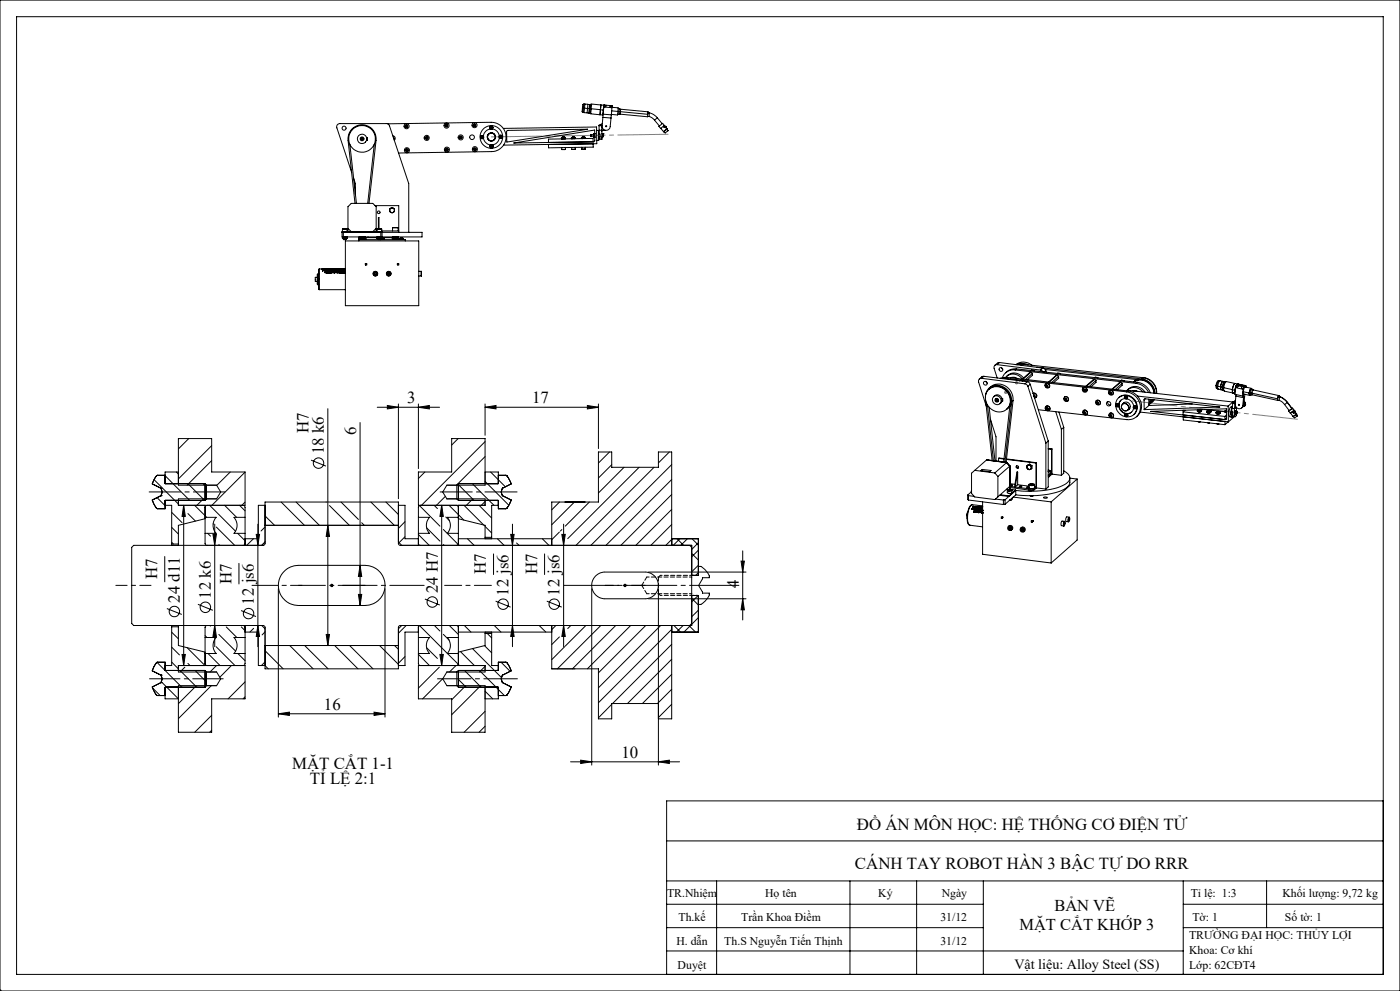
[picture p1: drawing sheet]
<svg xmlns="http://www.w3.org/2000/svg" width="420mm" height="297mm" viewBox="0 0 420 297" stroke-linecap="round" stroke-linejoin="round" font-family="sans-serif">
<defs><g id="words">
<g font-size="5">
<text x="122.1" y="120.8">3</text>
<text x="159.7" y="120.8">17</text>
<text x="92.6" y="129.9" transform="rotate(-90 92.6 129.9)">H7</text>
<text x="106.8" y="130.4" transform="rotate(-90 106.8 130.4)">6</text>
<text x="97.2" y="136.2" transform="rotate(-90 97.2 136.2)">18 k6</text>
<text x="47.1" y="173.7" transform="rotate(-90 47.1 173.7)">H7</text>
<text x="145.8" y="172.2" transform="rotate(-90 145.8 172.2)">H7</text>
<text x="161.1" y="172.2" transform="rotate(-90 161.1 172.2)">H7</text>
<text x="63.2" y="179.4" transform="rotate(-90 63.2 179.4)">12 k6</text>
<text x="69.4" y="175" transform="rotate(-90 69.4 175)">H7</text>
<text x="76.2" y="174.8" transform="rotate(-90 76.2 174.8)">js6</text>
<text x="131.3" y="177.8" transform="rotate(-90 131.3 177.8)">24 H7</text>
<text x="152.5" y="178.5" transform="rotate(-90 152.5 178.5)">12 js6</text>
<text x="167.9" y="178.5" transform="rotate(-90 167.9 178.5)">12 js6</text>
<text x="221.6" y="176.1" transform="rotate(-90 221.6 176.1)">4</text>
<text x="53.9" y="180.7" transform="rotate(-90 53.9 180.7)">24 d11</text>
<text x="76.2" y="181.3" transform="rotate(-90 76.2 181.3)">12</text>
<text x="97.2" y="212.7">16</text>
<text x="186.4" y="227.1">10</text>
<text x="87.7" y="230.5">MẶT CẮT 1-1</text>
<text x="93" y="235">TỈ LỆ 2:1</text>
<text x="257.1" y="248.6">ĐỒ ÁN MÔN HỌC: HỆ THỐNG CƠ ĐIỆN TỬ</text>
<text x="256.5" y="260.4">CÁNH TAY ROBOT HÀN 3 BẬC TỰ DO RRR</text>
</g>
<g font-size="4.9">
<text x="316.3" y="272.9">BẢN VẼ</text>
<text x="305.8" y="278.8">MẶT CẮT KHỚP 3</text>
</g>
<text font-size="4.2" x="304.3" y="290.3">Vật liệu: Alloy Steel (SS)</text>
<g font-size="3.5">
<text x="200.1" y="268.9">TR.Nhiệm</text>
<text x="229.5" y="268.9">Họ tên</text>
<text x="263.5" y="268.7">Ký</text>
<text x="282.5" y="268.9">Ngày</text>
<text x="357.2" y="268.9">Tỉ lệ: 1:3</text>
<text x="384.7" y="268.9">Khối lượng: 9,72 kg</text>
<text x="203.5" y="276.1">Th.kế</text>
<text x="222.3" y="276.1">Trần Khoa Điềm</text>
<text x="282.1" y="276.1">31/12</text>
<text x="356.7" y="281.3">TRƯỜNG ĐẠI HỌC: THỦY LỢI</text>
<text x="357.7" y="276.1">Tờ: 1</text>
<text x="385.5" y="276.1">Số tờ: 1</text>
<text x="202.9" y="283.3">H. dẫn</text>
<text x="217.3" y="283.3">Th.S Nguyễn Tiến Thịnh</text>
<text x="282.1" y="283.3">31/12</text>
<text x="356.7" y="285.8">Khoa: Cơ khí</text>
<text x="203.3" y="290.3">Duyệt</text>
<text x="356.7" y="290.3">Lớp: 62CĐT4</text>
</g>
</g></defs>
<g fill="none" stroke="#000" stroke-width=".3">
<path d="M5 5h410v287h-410zM116.3 37.1l31.1-.4a4.4 4.4 0 0 1 4.4 4.3 4.4 4.4 0 0 1-4.3 4.4l-27.9 .5M121.7 37.7h.5v.3l-.2 .1zM133.7 37.5l.2-.1 .3 .4-.3 .1zM142.1 37.4l.2-.2 .3 .5h-.5zM147.1 38.7a2.38 2.38 0 0 0-2.1 2.1M147.2 38.2v.1M147.2 38.3h.1M147.2 38.2h.1M147.3 38.3h.2M147.3 38.1h.2M147.3 38.1l-.1 .1"/>
<path d="M147.3 38.1v.1M147.3 38.2h.1M147.3 38.3h.1M147.3 38.2h-.1M147.4 38.3h.1M147.4 38.1h.1M147.4 38.1l-.1 .1M147.4 38.1l.1 .1M147.5 38.1v.1M147.5 38.2h.1M147.5 38.3h.1M147.5 38.2v.1"/>
<path d="M147.6 38.7a2.36 2.36 0 0 1 2.2 2M151 38.5l28-.4v5l-27.9 .4M152.2 39.2l24.1-.5-24.3 3.9v-3.1zM174.7 32.4l-.1 1.1 .3 .2M174.7 32.4h.3M174.9 33.7h.3M175 32.4l-.1 1.3M175 32.4h.4M175.2 31.2l-.2 1.2M175.2 31.2l-.4 .1-.1 1.1M175.2 31.2h.3M175.2 33.8h.9"/>
<path d="M175.4 32.4l-.2 1.4M175.4 32.4l.8 .1M175.5 31.2l-.1 1.2M175.5 31.2l.9 .1M176.1 33.8l.5 .1M176.2 32.5l-.1 1.3M176.2 32.5l.6 .1M176.4 31.3l-.2 1.2M176.4 31.3l.5 .1M176.8 32.6l-.2 1.3M176.8 32.6h.5M176.9 31.4l.3-.1-.2 2.6h-.4"/>
<path d="M176.9 31.4l-.1 1.2M176.9 33.9l.3 .1M177.2 31.3h.3M177.3 32.6l-.1 1.5 2.8 .3M177.3 32.6l2.8 .3M179 39.1h.6v2.2v.8h-.6M179.7 37.7h.8M179.7 37.7v1.3M179.7 37.6l.8 .1M179.7 39v1.2M180.1 32.9l-.1 1.5M180.1 32.9l.9 .1"/>
<path d="M180.3 31.5l-.2 1.4M180.3 31.5l-2.8-.3-.2 1.4M180.3 31.5h.8l-.1 1.5M180.5 37.7l.1 1.3M180.6 39h-.9M180.6 39v2.3M180.7 37.1l-1 .6M180.8 34.4h.1M180.9 35.2l-.3 2.5a1.22 1.22 0 0 0 1.1 1.4 1.22 1.22 0 0 0 1.4-1.1l.2-2.6M180.9 35.2l2.4 .2M180.9 34.2v1M180.9 34.2l2.5 .2"/>
<path d="M181 33l-.2 1.5-.8-.1M181 33h.1M181.1 31.6h.1M181.2 32.1l2.4 .2M181.2 32.1l-.3 2.1M181.3 31.5v.2a.29 .29 0 0 0 .4 .3 .29 .29 0 0 0 .1-.5M181.3 31.5l-.1 .6M181.3 31.5h.5M181.6 39h-.8l-.2 .4M181.8 31.5l1.3 .1M183.1 31.6a.3 .3 0 0 0 0 .4 .3 .3 0 0 0 .4 .1 .3 .3 0 0 0 0-.4M183.1 31.6l.4 .1"/>
<path d="M183.4 34.4l-.1 1M183.5 31.7l.1 .6M183.5 33.2l1.8 .2M183.6 32.3l-.2 2.1M183.6 32.2l1.9 .1-.2 1.1M185.3 34.3h.3M185.3 33.4l-.1 1.1-1.8-.2M185.3 33.4h.4M185.5 32.5h.3M185.7 33.4l-.1 .9M185.7 33.4l.4 .1M185.8 32.5l.4 .2"/>
<path d="M185.8 32.5l-.1 .9M186.1 34.2l-.5 .1M186.1 34.2l8.1 .8M186.1 33.5v.7M186.1 33.5l8.2 .8M186.2 32.7l-.1 .8M186.2 32.7l8.2 .8M194.3 34.3l-.1 .7M194.4 33.5l.4 .3M194.4 33.5v.2M194.4 33.7l-.1 .6M194.4 33.7l.4 .3"/>
<path d="M194.8 34.9l-.6 .1M194.8 34v.9M194.8 34.9l.9 .4 .7 .7M194.8 33.8v.2M194.8 33.8a4.6 4.6 0 0 1 2.4 1.5M196.4 36l1.4 1.7M197.2 35.3l-.8 .7M197.2 35.3l1.4 1.8M198.2 38.4l.8 1M199 39.4l.1 .1M199.2 38h.1M199.2 37.6l.3 .4"/>
<path d="M199.2 38.1l.1 .1M199.2 37.6l.2 .3M199.3 37.6l-.5-.6-1 .8 .4 .7M199.3 37.6l-1.1 .9M199.3 38h.1M199.3 38l.1 .1M199.3 38.2h.1M199.4 38h.1M199.4 38v.1M199.4 38.1h.1M199.4 37.9v.1M199.4 37.9h.1"/>
<path d="M199.4 38l.1 .1M199.4 37.9l.1 .1M199.5 38h.1M199.5 38v.1M199.5 37.8v.1M199.5 37.8h.1M199.5 37.9v.1M199.5 37.9h.1M199.5 38l.6 .6M199.5 38l.5 .6M200 38.6l.1 .1M200 38.6l-1 .8"/>
<path d="M200 38.6h.1M200.1 38.6v.1M200.1 38.7l-1 .8M200.1 38.7l.3 .5M200.1 38.7h.1M200.4 39.2l-.8 .7-.5-.4M105 43.2l1.9 17.8M105.5 51.6l-4.4-13.3a.94 .94 0 0 1 .9-1.3h14.1l.6 .4 5.9 17.6v14.6M106.1 53.4l.5 1.6v3.2M108.4 41.5l.2-.1 .2 .3-.2 .1zM110 41.2h.2v.8h-.2M110.1 41.2v.8"/>
<path d="M112.3 43.2l-2 17.8M117.9 40.7a.75 .75 0 0 1 .6 .6 .75 .75 0 0 1-.2 .8M118 41.1l.1 .6M118 41.3h.1M118.1 41.3v.1M121.8 44.9h.5v.3h-.5zM127.8 41.2h.5v.3h-.5zM133.8 44.7l.3-.1 .2 .4h-.5zM138 41h.5v.3l-.3 .2-.2-.2zM142.2 44.6l.3-.2 .2 .5h-.5zM144.5 41h.1M144.5 41v.2"/>
<path d="M144.5 41.2h.1M144.5 41.1v.1M144.5 41.2h.2M144.5 41h.2M144.7 41.2h.1M144.7 41h.1M144.7 41v.2M144.7 41.1v.1M144.7 41v.1M145 41.3a2.38 2.38 0 0 0 2.2 2.1M147.4 43.8v.1M147.4 43.9h.1"/>
<path d="M147.4 43.8h.1M147.4 44h.1M147.4 43.7h.1M147.4 43.7v.1M147.4 43.9v.1M147.5 43.7v.1M147.5 43.7l.1 .1M147.5 43.8h.1M147.5 43.9v.1M147.5 43.9h.1M147.6 43.9l-.1 .1M147.6 43.8v.1"/>
<path d="M147.6 43.8h.1M147.6 43.8l-.1 .1M149.8 41.3a2.36 2.36 0 0 1-2.1 2.1M150.1 40.9v.2M150.1 41.1h.1M150.1 40.9h.1M150.1 41h.1M150.1 41v.1M150.1 41.1h.2M150.1 40.9h.2M150.1 40.9v.1M150.2 40.9h.1"/>
<path d="M150.2 41.1h.1M150.2 40.9h-.1M150.3 40.9h.1M150.3 41.1h.1M150.3 40.9v.1M150.3 41.1h-.1M150.3 40.9v.2M154.1 42.9l24.3-3.9v3.2l-.4 .3zM168.4 41.6h.5M168.4 41.3v.3M168.4 41.6h.1M168.5 44.8h1.1"/>
<path d="M168.5 44.2v.6M168.7 41.3h.2M168.7 41.3h.5M168.7 41.3h-.3M168.7 41.1v.2M168.9 41.3v.3M169.2 41.3h-.3M169.2 41.3h.3M169.3 41l-.6 .1M169.3 41v.1M169.3 41.1h-.6M169.3 41.1v.2"/>
<path d="M169.5 41.6h-.6M169.5 41.3v.3M169.5 41.3h.1M169.6 44.2v.6M171.4 41.3v.3M171.4 41.6h.1M171.5 41.2h.2M171.5 41.2l-.1 .1M171.5 44.8h.1M171.5 44.2v.6M171.7 41.2l.2 .1M171.7 41.2l-.3 .1"/>
<path d="M171.7 41h.6M171.7 41v.2M171.8 41h.5M171.8 41h-.1M171.9 41.3v.2M171.9 41.5h.6M171.9 41.5l-.5 .1M172.2 41.2l-.3 .1M172.2 41.2h-.5M172.2 41.2h.4M172.2 41.2l.3 .1M172.3 41v.2"/>
<path d="M172.5 41.3v.2M172.6 41.2l-.1 .3M172.6 41.2l-.1 .1M172.6 44.7l-1 .1M172.6 44.7l-1.1 .1M172.6 44.2v.5M174.4 41.2v.3M174.4 41.5h.5M174.4 41.5l.1 .1M174.5 44.7h.1M174.5 44.1v.6M174.6 44.7h.8"/>
<path d="M174.7 41.2h.2M174.7 41.2h.5M174.7 41.2h-.3M174.7 41h.6M174.7 41v.2M174.9 41.5h.6M174.9 41.2v.3M175.2 41.2h-.3M175.2 41.2h.4M175.2 41.2h.3M175.3 41v.2M175.4 44.7h.2"/>
<path d="M175.5 41.2v.3M175.6 41.2l-.1 .3M175.6 41.2h-.1M175.6 44.7h-.2M175.6 44.1v.6M177.3 40.4v.4M177.3 40.4h.8M177.3 40.8h.8M177.9 42.5v-1l-13.4 .2v1M177.9 43.1l.1 1-13.4 .2-.1-1M178.1 40.1h.1M178.1 41.1h.1"/>
<path d="M178.1 40.8l.1 .3M178.1 40.3v.3M178.1 40.3v.5M178.1 40.8v.3M178.1 41.1h.3M178.1 40.1v.2M178.1 40.6v.2M178.1 40.6h.3M178.1 40.1h.3M178.2 41.1h-.1M178.2 41.1h.2M178.4 40.6v.5"/>
<path d="M178.4 40.1v.5M178.4 41.1h.1M178.4 40.1h.1M179.6 40.2h.4v.8h-.4M179.8 41v.8h.8v-.5M180.6 40.1h.3M180.6 41h.3M180.6 41.3l-.8 .1M180.9 40.1h.1M180.9 40.1v.9M102.6 69.6h12.1v-.2h-12.1v1.6h12M102.8 68.6h.1"/>
<path d="M102.7 71.4l.4 .1M102.7 71.1h.7M102.7 71v.1M102.7 68.6h.7M102.7 68.6v.8M102.7 71.1v.3M102.8 68.6h.6M103 71.8h.8M103 69.6v1.4M103 71.5v.3M103.1 71.5h.7M103.4 68.6h.7"/>
<path d="M103.4 71.4l.4 .1M103.4 71.1h.7M103.4 71.1v.3M103.4 71.4l-.3 .1M103.6 72.2h22v19.4h-22zM103.8 71.5v.3M104.1 68.6h.1M104.1 71.4l-.3 .1M104.1 71v.1M104.1 68.6v.8M104.1 71.1v.3M104.4 68.4l1 1"/>
<path d="M104.4 69.4v-7.5l1-.9h6.4l1.1 .9v7.5M106.5 61l-2.1-18.9a4.2 4.2 0 0 1 4.2-4.7 4.2 4.2 0 0 1 4.2 4.7l-2.1 18.9M107.7 71.5l.2 .1M107.7 71.1h.5M107.7 71.1v.4M107.8 71l-.1 .1M107.9 71.6h.7M108.2 71.5l.4 .1M108.2 71.1h.9M108.2 71.6h.9M108.2 71.5l-.3 .1M108.2 71.1v.4"/>
<path d="M108.3 71.6v.2M108.6 71.6h.7M109.1 71.5l-.5 .1M109.1 71.5l.2 .1M109.1 71.1h.4M109.1 71.1v.4M109.4 71.6v.2M109.4 71l.1 .1M109.5 71.5l-.2 .1M109.5 71.1v.4M109.6 79.1h.1M109.6 79h.4v.4h-.4z"/>
<path d="M109.6 79.1v.3M110.4 71v.2M112.5 61.6h7.1v8M112.9 68.4l-1.1 1M112.9 69.2h.2M113.1 71.2h-3.3v.6M113.1 71.4l.4 .1M113.1 71.1h.7M113.1 71v.1M113.1 68.6h.7M113.1 68.6v.8M113.1 71.1v.3"/>
<path d="M113.4 71.8h.8M113.4 71.5v.3M113.4 71.8h.1M113.5 71.5h.7M113.5 71.8h-5.9v.4M113.5 71.8h.6M113.5 68.6v-3.4h.2v3.4M113.8 68.6h-.7M113.8 68.6h.7M113.8 71.4l.4 .1M113.8 71.1h.7M113.8 71.4l-.3 .1"/>
<path d="M113.8 71.1v.3M114.1 71.8h7.5v.4M114.2 71.5h1M114.2 69.6v1.4M114.2 71.8h-.1M114.5 71.4h.1M114.5 71.2h3.2M114.5 71.4l-.3 .1M114.5 71v.1M114.5 68.6v.8M114.5 71.1v.3M114.5 69.2h5.1"/>
<path d="M114.5 71.4h.2M114.6 69.6h12v1.4h-12zM114.7 71.4h.1M114.7 71.4h.2M114.9 71.4l.2 .1M114.9 71.4h.1M115.1 71.5h.1M115.1 71.5h-.9v.3M115.2 71.5v.3M116.9 63l.4 .6M116.9 63v.4l.4 .2M117.3 62.4h.7"/>
<path d="M117.3 63.6h.7M117.3 62.4l-.4 .6M117.3 62.4l-.4 .2v.4M117.3 62.4l.3-.2 .4 .2M117.3 63.6l.3 .2 .4-.2M117.7 71.1h.4M117.7 71.5l.2 .1M117.7 71.1v.4M117.8 68.3h1.7M117.8 68.3v.9M117.8 71l-.1 .1M117.9 71.6h.7"/>
<path d="M118 62.4l.3 .6M118 62.4l.3 .2v.4M118.1 71.1h1M118.1 71.5l.5 .1M118.1 71.5l-.2 .1M118.1 71.6h1M118.1 71.1v.4M118.3 63l-.3 .6M118.3 63v.4l-.3 .2M118.6 71.6h.7M119.1 71.5l-.5 .1M119.1 71.1h.5"/>
<path d="M119.1 71.1v.4M119.1 71.5l.2 .1M119.2 79h.4v.4h-.4zM119.3 71.6h.1M119.4 71.6v.2M119.4 71l.2 .1M119.5 68.3v.9M119.6 71.5l-.3 .1M119.6 71.1v.4M119.6 71.5l-.2 .1M119.9 71.5h.1M119.9 71.5h1.1"/>
<path d="M119.9 71.5v.3M120.2 71.4h.1M120.3 71.4l-.4 .1M120.3 71.4h.1M120.4 71.4h.1M120.5 71.4l.5 .1M120.5 71.4h.2M120.5 71.4h.1M121 71.5h.1M121 71.5v.3M95.2 83.1h-.6v1.2h.6M95.4 82.1l-.2 .2v2.8l.2 .2"/>
<path d="M95.4 82.1v3.2M95.4 82.1h.2M95.4 85.3h.2M95.8 80.6l-.2 .1v6l.2 .1M95.8 80.6v6.2M95.8 80.6h3.6M95.8 86.8h7.8M96.6 80.7l.1 .1M96.6 80.7h.1M96.6 80.6v.1M96.7 80.6v.1M96.7 80.7h.1"/>
<path d="M96.7 81v.2M96.7 80.7v.1M96.7 81.2h.1M96.8 81.1h.1M96.8 81h.1M96.8 81.1v.1M96.8 80.7l-.1 .1M96.8 80.6v.1M96.8 80.7h.1M96.9 81h.1M96.9 81v.1M96.9 81h-.1"/>
<path d="M96.9 81l.1 .1M96.9 80.6v.1M96.9 81.1h.1M96.9 80.7l.1 .1M96.9 80.7h.1M97 80.7h.1M97 80.7v.1M97 80.6l-.1 .1M97 80.6l.1 .1M97 81v.1M97 81.1h-.1M97.1 80.7h.1"/>
<path d="M97 81l-.1 .1M97 80.6v.1M97.1 81.1h.1M97.1 81.1h.2M97.1 81v.1M97.1 81h.3M97.2 81l.1 .1M97.2 80.7h.1M97.2 81.1h.1M97.2 80.7h-.3M97.3 81h-.1M97.3 81h.1"/>
<path d="M97.3 81h-.2M97.3 81l.1 .1M97.3 81.1h.1M97.3 80.7h.1M97.3 80.6l.1 .1M97.3 80.6l-.1 .1M97.3 80.6v.1M97.4 81.1h-.1M97.4 81l-.1 .1M97.4 81.1h.1M97.4 80.7h.1M97.4 80.7h.2"/>
<path d="M97.5 81.7h.1M97.5 81.1h.1M97.5 81h.1M97.5 80.7v.1M97.5 80.7h.1M97.5 81v.1M97.5 81.7l.1-.2v.2M97.5 81l.1 .1M97.6 81.7h-.1M97.6 80.7l-.1 .1M97.6 81.7h.1M97.6 81.1h-.1"/>
<path d="M97.6 81.1h.1M97.6 80.7h.1M97.6 80.6v.1M97.6 81.1h.2M97.6 81h.1M97.6 81v.1M97.7 81.6v.1M97.7 80.8h.1M97.7 81.6h.3M97.7 80.7v.1M97.7 80.7h.1M97.7 81.7h.1"/>
<path d="M97.7 81.6l.1 .1M97.8 81.1h-.1M97.8 81.1h.1M97.8 80.6l-.2 .1M97.8 80.7h.1M97.8 81.1h-.2M97.8 81.7h.1M97.8 81.5l.1 .1M97.8 81.5l-.1 .1M97.8 80.7v.1M97.8 81.5h.1M97.9 81.1h.1"/>
<path d="M97.9 81l.1 .1M97.9 80.7h.1M97.9 80.7h-.1M97.9 81v.1M97.9 80.6v.1M97.9 80.7v.1M97.9 81.7h-.1M97.9 81.7h.1M97.9 81.6l-.1 .1M97.9 81.6h.1M97.9 81.1h.2M98 81.6l-.1 .1"/>
<path d="M98 81.6h.1M98 81h-.1M98 81h.1M98 81.1h.1M98 81.7h.1M98 81.7h.2M98.1 81.5v.3M98.1 81.1h-.1M98.1 81.8h.1M98.1 81.5h.1M98.1 81l-.2 .1M98.1 81v.1"/>
<path d="M98.1 81.1h.1M98.1 80.7l.1 .1M98.1 80.7h.1M98.1 80.6v.1M98.2 81.7h.1M98.2 80.7h.1M98.2 81.1h.1M98.2 81.6l.1 .1M98.2 81.6h.3M98.2 81.6h.1M98.2 81.6l.2 .1M98.2 80.7h.2"/>
<path d="M98.2 80.7v.1M98.3 81.7h.1M98.3 81h.1M98.3 81l-.1 .1M98.3 81l.2 .1M98.4 80.7l-.2 .1M98.4 80.7h.1M98.4 80.6v.1M98.4 81.7h.1M98.4 81.5l.1 .1M98.4 81.5l-.2 .1M98.4 81.5h.1"/>
<path d="M98.5 81.1h.1M98.5 80.7h.1M98.5 81.7h-.1M98.5 80.7l.1 .1M98.5 81.7h.1M98.5 81.6l-.1 .1M98.5 81.6v.1M98.5 81h.3M98.5 81l.1 .1M98.5 81v.1M98.6 81.1h.1M98.6 81.5v.3"/>
<path d="M98.6 81.5h.1M98.6 81.8h.1M98.6 80.7v.1M98.6 80.7h.1M98.6 80.6l-.1 .1M98.6 80.6l.2 .1M98.6 80.6l.1 .1M98.6 80.6v.1M98.6 81.5l.1 .2 .1-.2M98.7 81h-.1M98.7 81h.1M98.7 80.7l-.1 .1"/>
<path d="M98.7 81.1h-.1M98.7 80.7h-.1M98.8 81.1h-.2M98.8 80.7h-.1M98.8 81l-.3 .1M98.8 81l-.1 .1M98.8 81.1h.1M98.8 81.5h.1M98.8 81.5l-.2 .3M98.8 81.6l.2 .2M98.8 81v.1M98.8 81.5v.1"/>
<path d="M98.8 81.5l.2 .3M98.8 81.5l.2 .2v-.2M98.8 80.7l.2 .1M98.8 81h.2l-.1 .1M98.8 80.7h.2M98.8 81l.2 .1M98.8 80.7h.1M98.8 81h.1M98.8 81h.3M98.9 81.1l.1 .1M98.9 80.7h.1M98.9 81.1h.1"/>
<path d="M99 81.2h.1M99 81.8h.1M99 80.7h.1M99 80.6l-.2 .1M99 80.6l.1 .1M99 80.6l-.1 .1M99 80.7v.1M99 80.6v.1M99 81.5h.1M99 81.1h.1M99 81.1h-.1M99 81.5v.3"/>
<path d="M99.1 81h.1M99.1 80.7l-.1 .1M99.1 81v.2M99.1 80.7h.1M99.1 80.6v.1M99.1 80.7h-.1M99.1 81.2h-.1M99.2 80.7v.1M99.2 80.7h.1M99.2 80.7h.2M99.2 80.7h-.1M99.2 81.7h.1"/>
<path d="M99.2 81.7h.2M99.3 80.7l-.1 .1M99.3 80.7h.1M99.3 80.6v.1M99.3 81.7h-.1M99.3 80.6h.1M99.3 81.7h.1M99.3 81.5v.2M99.4 80.6v.1M99.4 81.1h.1M99.4 80.7l.2 .1M99.4 80.6h.1"/>
<path d="M99.4 81.5v.2M99.4 81.7h.1M99.4 81l.1 .1M99.4 80.7h.2M99.4 80.7h.1M99.4 80.6h.5M99.4 81.7h.2M99.4 81.6l.2 .1M99.4 81.5l.3 .1M99.4 81.6v.1M99.4 81.5l-.2 .2M99.4 81.6h.1"/>
<path d="M99.4 81.5h.1M99.5 81h.1M99.5 80.9l-.1 .2M99.5 80.9l.2 .1M99.5 80.9l.1 .1M99.5 80.9l-.1 .1M99.5 81h-.1M99.5 81h.2M99.5 80.9v.1M99.5 80.6h.1M99.5 81.1h.1M99.5 80.6h.3"/>
<path d="M99.6 80.7v.1M99.6 80.6l-.2 .1M99.6 80.6l.1 .1M99.6 80.7h.1M99.6 80.6v.1M99.6 81.7h.1M99.6 81.5l.1 .1M99.6 81.5l-.2 .1M99.6 81.5h.1M99.6 81h.1M99.6 81l-.1 .1M99.6 81h-.1"/>
<path d="M99.6 80.6h.1M99.7 81l-.2 .1M99.7 80.7h-.1M99.7 80.6h.1M99.7 80.6v.1M99.7 80.7l-.1 .1M99.7 81.6l-.1 .1M99.7 81.1h.1M99.7 81l.1 .1M99.7 81v.1M99.8 80.8h.1M99.8 80.6h.1"/>
<path d="M99.8 80.7v.1M99.8 80.7h.1M99.8 81.6v.1M99.8 81.5l.3 .1M99.8 81.6h.1M99.8 81.5l.2 .1M99.8 81.5v.2M99.8 81.7h.1M99.8 81.6l.1 .1M99.8 81.6h.2M99.8 81.1h.1M99.9 80.6h.1"/>
<path d="M99.9 80.6h-.2M99.9 80.6h.4M99.9 81.5l-.1 .1M99.9 81.5l.1 .1M99.9 81.1h-.1M99.9 80.7h.2M99.9 81.7h.1M99.9 81.5h.1M99.9 81.1h.1M99.9 81l-.1 .1M99.9 80.7v.1M99.9 80.6l.2 .1"/>
<path d="M99.9 80.6l-.1 .1M99.9 80.6v.1M99.9 81l.3 .1M99.9 81.1h.3M100 81.6l-.1 .1M100 81v.1M100 80.6h.1M100 81.7h-.1M100 81.6h.1M100.1 81.6l-.1 .1M100.1 81.6h-.1M100.1 81.2h.1"/>
<path d="M100.1 80.7h.1M100.1 81.1v.1M100.1 81v.1M100.1 80.7h-.2M100.1 80.6h.1M100.2 80.7l-.3 .1M100.2 80.6h.1M100.2 81.6l.2-.1 .2 .1M100.2 80.7h-.3M100.2 80.6h-.2M100.2 81.6h.1M100.2 81l.1 .1"/>
<path d="M100.2 81h.2M100.2 81.7l.2 .1M100.2 81h-.3M100.2 81.7h.1M100.2 81.7h.2M100.2 81.1h.1M100.3 80.6l.1 .1M100.3 80.6h.1M100.3 80.6h.7M100.3 81.6h.1M100.3 81l-.1 .1M100.4 81.5l-.2 .1"/>
<path d="M100.4 81.5l.1 .1M100.4 81.5h.1M100.4 81v.2M100.4 81l-.2 .1M100.4 81.2h.1M100.4 81.1h-.2M100.4 80.7h.1M100.4 81.8h.1M100.4 80.7l.1 .1M100.5 81.1h.1M100.5 80.6h.1M100.5 81h.1"/>
<path d="M100.5 81v.1M100.5 81.6l-.1 .1M100.5 80.6l-.1 .1M100.5 80.6l.2 .1M100.5 80.6l.1 .1M100.5 80.7v.1M100.5 80.6v.1M100.6 81.6l-.2 .2M100.6 81.6h.1M100.6 80.7h.1M100.6 81h-.1M100.6 81l.1 .1"/>
<path d="M100.6 81h.1M100.6 81h.2M100.6 80.6h-.1M100.6 81.1h.1M100.6 80.7h-.1M100.7 80.7l-.2 .1M100.7 80.7h-.2M100.7 80.6h.1M100.7 80.6v.1M100.7 81l-.1 .1M100.8 81.1h-.2M100.8 80.7h.1"/>
<path d="M100.8 81l-.2 .1M100.8 81v.1M100.8 80.6h.1M100.8 80.7h.5M100.8 80.6v.1M100.8 81.6l.1 .1M100.8 80.7l.1 .1M100.8 81.6h.1M100.8 81.5v.1M100.8 81.5h.1M100.8 81.1h.1M100.8 80.6l-.4 .1"/>
<path d="M100.8 80.6h.6M100.9 81.1h.1M100.9 81.7h.1M100.9 80.7v.1M100.9 80.7h.1M100.9 80.6l-.1 .1M100.9 80.6l.1 .1M100.9 80.6v.1M100.9 80.6h.1M101 81l-.1 .1M101 81h.1M101 81v.1"/>
<path d="M101 81l.1 .1M101 80.6h.1M101 81.1h.1M101 81.7h-.1M101 81.7h.1M101 80.7l-.1 .1M101 81.6l.1 .1M101 81.6l-.1 .1M101 81.5v.1M101 80.7h-.1M101 81.5h.1M101 80.7h.1"/>
<path d="M101 81.6v.1M101.1 81.1h-.1M101.1 80.7v.1M101.1 81l-.1 .1M101.1 80.7h.1M101.1 81.1h.1M101.1 81.7h.1M101.1 81.7l.1-.2v.2M101.1 81v.1M101.1 80.6h.1M101.1 80.6h.3M101.1 80.6l.1 .1"/>
<path d="M101.2 80.7l-.1 .1M101.2 81h.1M101.2 80.7h.1M101.2 81h.2M101.2 81.7h.1M101.2 81.7h.2M101.2 80.6h.1M101.3 80.6v.1M101.3 81.7h.1M101.3 80.6h.1M101.3 80.7l.1 .1M101.3 81v.2"/>
<path d="M101.3 80.7h.1M101.3 81.2h.1M101.4 81v.2M101.4 80.7h.1M101.4 80.6h.1M101.4 80.6l-.1 .1M101.4 81.7h-.1M101.4 81.7h.1M101.4 81.5l-.1 .2M101.4 81.5h.1M101.4 81.5v.2M101.4 81h.1"/>
<path d="M101.4 80.7v.1M101.4 80.6l.2 .1M101.4 80.6v.1M101.4 81l.4 .2M101.4 81h.2M101.5 81.6v.1M101.5 81.6h.3M101.5 81.6h.1M101.5 81.6l.1 .1M101.5 81.7h.1M101.5 80.6h.2M101.5 80.6h.6"/>
<path d="M101.5 80.6h.1M101.6 81h.1M101.6 81v.1M101.6 80.7l-.2 .1M101.6 81.1v.1M101.6 81.1h.1M101.6 80.7h-.2M101.6 81.2h.1M101.6 81.2h.2M101.6 80.7h.1M101.6 81.7h.1M101.6 81.5l.1 .1"/>
<path d="M101.6 81.5l-.1 .1M101.6 80.7h.3M101.6 81.5h.1M101.7 80.7l.1 .1M101.7 80.7h.1M101.7 80.6h.6M101.7 81.1l-.1 .1M101.7 81v.2M101.7 81h.1M101.7 81.2h-.1M101.7 81v.1M101.7 81.7h-.1"/>
<path d="M101.7 81.7h.1M101.7 81.6l-.1 .1M101.7 81.6h.1M101.8 81.6l-.1 .1M101.8 81.6h.1M101.8 81.2v-.2v.2M101.8 80.7v.1M101.8 80.7h.1M101.8 80.6l-.1 .1M101.8 80.6l.2 .1M101.8 80.6l.1 .1M101.8 80.6v.1"/>
<path d="M101.8 81.8h.1M101.9 81.1h.1M101.9 80.7l-.1 .1M101.9 80.6h.1M101.9 81l.1 .1M101.9 80.7h-.1M101.9 81h.3M101.9 81.5h.1M101.9 81.5l-.1 .3M101.9 80.6v.1M102 81.1h.1M102 80.7h-.1"/>
<path d="M102 81.6h.1M102 81l.1 .1M102 81.6l-.2 .2M102 81.6l.1 .2M102 81.5l.1 .2 .1-.2 .1 .3M102 80.8h.2M102 80.7h.1M102 80.7v.1M102 80.7h.2M102.1 81.8h.1M102.1 81h-.1M102.1 81h.1"/>
<path d="M102.1 81h-.2M102.1 81l.1 .1M102.1 81.1h.1M102.2 81.1h-.1M102.2 81.6h.1M102.2 81l-.1 .1M102.2 80.7h.1M102.2 81.6l-.1 .2M102.2 81.6l.1 .2M102.2 81.1h.1M102.2 80.6l-.2 .1h.4M102.2 80.7v.1"/>
<path d="M102.2 80.6l.2 .1M102.2 80.6l-.1 .1M102.3 81l.1 .1M102.3 81.2h.1M102.3 81.1v.1M102.3 81.1l.1 .1M102.3 81.8h.1M102.3 81.1h.1M102.3 81h.1M102.3 81h.2M102.3 80.6h.1M102.3 80.6h.2"/>
<path d="M102.4 81.1h.1M102.4 81.2h.1M102.4 81h.1M102.4 81h-.1M102.4 80.7h-.2M102.4 80.7h.1M102.4 80.6h.1M102.4 81v.1M102.4 80.7l-.2 .1M102.5 81.1l-.1 .1M102.5 80.6h.1M102.5 80.6h1.1"/>
<path d="M102.5 81h.1M102.5 81v.1M102.5 81.7l.2 .1M102.5 81.6h.1M102.5 81.7h.1M102.5 81.7h.2M102.5 81.5l.4 .1M102.6 80.6h.1M102.7 80.7h.1M102.7 80.7l.1 .1M102.7 80.7h.2M102.7 81.5l-.2 .1"/>
<path d="M102.7 81.5l.2 .1M102.7 81.5h.1M102.7 81l.1 .2M102.7 80.6v.1M102.7 81h.1M102.7 81.8h.1M102.7 81l.1 .1M102.8 81.2h.1M102.8 80.7v.1M102.8 80.7h.1M102.8 80.6l-.1 .1M102.8 80.6l.1 .1"/>
<path d="M102.8 80.6v.1M102.8 80.6h.1M102.9 81.6l-.2 .1M102.9 81.6l-.2 .2M102.9 80.7l-.1 .1M102.9 81.6h.1M102.9 80.7h.1M102.9 81.6l.2 .2M102.9 81.6l.4-.1v.3M102.9 80.6h.1M102.9 80.6v.1M102.9 81h.1"/>
<path d="M102.9 81l-.1 .2M102.9 81l.2 .2M103 80.7l.1 .1M103 80.7h.1M103 80.6v.1M103.1 81.2h.1M103.1 80.6h.1M103.1 81.8h.1M103.1 81.5l.2 .2M103.1 81.5l-.1 .1M103.1 81.8h.2M103.1 81.5h.1"/>
<path d="M103.1 80.7v.1M103.1 80.7h.1M103.1 81l-.3 .2M103.1 81h.1M103.2 81l-.1 .2M103.2 81h.1M103.2 80.6h.1M103.2 81.5h.1M103.2 81.8h.1M103.2 81.1l.1 .1M103.2 80.7l-.1 .1M103.2 80.7h.1"/>
<path d="M103.2 80.6v.1M103.3 81.1l.1 .1M103.3 81.1h.1M103.3 80.6v.1M103.3 80.7h-.1M103.3 81.1h-.1M103.3 80.6h.1M103.3 81.8h-.1M103.3 81.2h.2M103.3 81.2h.1M103.3 80.8h.1M103.3 80.7h.1"/>
<path d="M103.3 80.7v.1M103.4 81.1h.1M103.4 81.1h-.1M103.4 80.8h.1M103.4 80.7h.1M103.4 80.7v.1M103.4 81h.1M103.4 81l-.1 .1M103.4 80.6h.2M103.4 80.6h-.2M103.5 80.7h.1M103.5 81v.2"/>
<path d="M103.5 81.2h-.2M103.5 81.5l.1 .1M103.5 81.8h.1M103.5 81.5h.1M103.5 81.1l.1 .1M103.5 81.1h.1M103.5 81h.1M103.6 80.6h.1M103.6 81.1h.1M103.6 80.6h-.2M103.6 81h-.2M103.6 80.6l-.1 .1"/>
<path d="M103.6 80.6v.1M103.6 81.7v.1M103.6 81.7l-.1 .1M112.3 81.8l.4-.1 .3 .2-.1 .3-.3 .2-.3-.2zM116.3 81.8l.4-.1 .2 .2v.3l-.3 .2-.3-.2zM125.6 81.3h.8M125.6 82.7h.8M126.4 81.3v1.4M126.4 82.7h.1M294.5 113.4a.85 .85 0 0 0-.9 1.1l2.3 7.3M294.5 113.4l13 1.6M295.2 112.8l-.7 .2-.7 .6"/>
<path d="M295.2 112.8l-.7 .6M295.2 112.8l13 1.6M295.6 119a3.7 3.7 0 0 1 2.6-3.5 3.7 3.7 0 0 1 4.1 1.5l.9 1.4 .3 2M295.8 114.3l.3 .5M296.5 116.8a4 4 0 0 1 4.6-.3 4 4 0 0 1 2 4.1 3.6 3.6 0 0 1-3.1 2.9 3.6 3.6 0 0 1-3.7-2 3.7 3.7 0 0 1 .2-4.7zM296.7 116.7a4 4 0 0 1 5.4 .5 4 4 0 0 1-.1 5.5M296.8 116.3a4.3 4.3 0 0 1 4.8-.6 4.3 4.3 0 0 1 2.3 4.3M298.1 118.9a1.43 1.43 0 0 1 2.2-.1 1.43 1.43 0 0 1-.3 2.2M298.7 119.5a.56 .56 0 0 1 .7 .1 .56 .56 0 0 1 0 .8M298.7 119.5l-.1 .1M298.8 119.9v.2M298.8 119.9l.1 .2"/>
<path d="M298.9 119.8l.2 .2-.2 .3M298.9 119.8l-.2 .3M299.1 109.3a.83 .83 0 0 0-.9 1.1l1 2.9M299.1 109.3l13 1.6M299.9 108.7l-.7 .1-.7 .7M299.9 108.7l-.8 .6M299.9 108.7l12.9 1.6M300.5 110.2l.3 .4M300.6 119.4h.2v.8h-.2M300.6 120h.2M301.7 113.4h-1.1M301.7 113.4l36.3 4"/>
<path d="M302 112.8a3.2 3.2 0 0 1 5.1 .5M302 113.1l-1.9 .3M302 113.1l-.3 .3M302 113.1l36.3 4.1M303.1 113.2l1.1-.1 1.1 .4M304.6 110.9a3.4 3.4 0 0 0-3.9 2.3M304.6 110.9l36.3 4M304.8 109.3a3.8 3.8 0 0 1 4.8 .2M304.9 109.3a4 4 0 0 1 3.5 .1M304.9 110.6l-2 .3-1.2 .8M304.9 110.6l-.3 .3M304.9 110.6l36.3 4"/>
<path d="M306.7 109.1l-1.6 .2M306.7 109.1l36.3 4.1M306.7 109.1l-.4 .4M306.8 109.2h.2M306.8 114.2l-.5-.2-.4 .1 .4-.1 .5 .2M307.5 115l.4 .2 .5 .6M308.2 114.4l.5 .2 .4 .6M308.2 114.4l-.7 .6M308.4 115.8l5.4 17M309.1 115.2l-.7 .6M309.1 115.2l5.4 17M309.2 111.6l-2.5 2a3.2 3.2 0 0 0-5-.5"/>
<path d="M309.2 111.6l-2.3 2.1M309.2 111.6l.5 .3M309.4 111.1h.9M309.7 111.9v.6l-1.5 1.3M309.7 111.9l-2 1.8M310.1 118.3a.37 .37 0 0 1 .4 .3 .37 .37 0 0 1-.2 .4M310.1 118.4l.3 .2-.2 .3M310.2 118.8h.2M310.3 111.1h-.1M310.3 111.1v.1M310.4 118.8l-.2 .1M310.4 118.8h.1"/>
<path d="M310.8 119.1a.77 .77 0 0 0 .1-1 .77 .77 0 0 0-1-.2 .73 .73 0 0 1 1 .4 .73 .73 0 0 1-.5 1M310.8 119.1h.1M311 110.1l31.5 3.5M312.1 110.9l.8 .5M312.8 110.3l.6 .2 .3 .6M312.8 110.3l-.7 .6M313.5 110.7l28 3.1M313.7 115a.76 .76 0 0 1 1 .1 .76 .76 0 0 1 0 1.1M313.7 111.1l.2 .4M313.7 111.1l-.5 .4M313.8 115.8v-.3l.2-.1 .3 .2v.3l-.3 .1M313.8 115.8l.2 .2"/>
<path d="M313.9 115.5v.2M313.9 115.7l-.1 .1M313.9 115.7l.1 .1M313.9 115.5l.1 .3M314 115.8h.3M314 115.8l.1 .1M314.1 115.9l-.1 .1M314.3 115.8l-.2 .1M314.3 115.8h.1M317.1 112.4l-2.4 2.1M317.1 112.4l.5 .4M317.1 112.4l-2.6 2.1"/>
<path d="M317.2 111.9l.9 .1M317.6 112.8l-2.1 1.8M317.6 112.8v.5l-1.5 1.4M318.1 112h.1M319.4 119a.75 .75 0 0 1 1 .2 .75 .75 0 0 1-.1 1M319.4 119l-.1 .1M319.5 119.8l.2 .2M319.5 119.8l.2-.4 .2 .2-.2 .4M319.6 119.6h.1M319.6 119.6l.2 .3M319.6 119.8h-.1M319.6 119.6v.2"/>
<path d="M319.6 119.8l.2 .1M319.8 119.9l-.1 .1M324.9 116.2a.77 .77 0 0 1 1 .2 .77 .77 0 0 1 0 1M324.9 116.2v.1M325 117l.3 .2M325 117l.3-.3 .2 .1v.3l-.2 .1M325.1 117l.1-.3 .1 .3M325.1 117h-.1M325.1 117h.2M325.3 117l.2 .1M325.3 117l.1 .2M325.5 117.1l-.2 .1"/>
<path d="M325.5 117.1h.1M328.3 113.7l-2.3 2.1M328.3 113.7l.5 .3M328.3 113.7l-2.5 2M328.4 113.2h.9M328.8 114l-2.1 1.8M328.8 114v.6l-1.5 1.3M329.3 113.2v.1M329.3 113.2l.1 .1M332.8 117.1a.77 .77 0 0 1 1 .2 .77 .77 0 0 1 0 1M332.8 117.1l-.1 .1M332.9 117.9l.2 .2"/>
<path d="M332.9 117.9v-.3l.2-.1 .3 .5M333 117.9v-.3l.1 .3M333 117.9h-.1M333 117.9h.1M333.1 117.9l.2 .1M333.1 117.9l.1 .1M333.2 118l-.1 .1M333.3 118h-.1M333.4 117.9l-.1 .1M333.4 118l-.3 .1M335.3 119.5a3.4 3.4 0 0 1 4.9 .3 3.4 3.4 0 0 1-.7 4.9 3.5 3.5 0 0 1-3.9-1.1 3.5 3.5 0 0 1-.3-4.1zM335.6 119.2a3.4 3.4 0 0 1 4.7 .4 3.4 3.4 0 0 1-.2 4.7"/>
<path d="M336.2 114.6l-2.4 2M336.2 114.6l.5 .3M336.2 114.6l-2.6 2M336.3 114l.9 .1M336.3 119.9l-.5 .7-.1 .8M336.7 114.9l-2.1 1.8M336.7 114.9v.6l-1.5 1.3M337.2 114.1h-.1M337.2 114.1v.1M337.4 118.8a.49 .49 0 0 1 .8 0 .49 .49 0 0 1-.1 .7 .49 .49 0 0 0 0-.6 .49 .49 0 0 0-.7-.1zM337.4 119.4a1.94 1.94 0 0 0-1.8 1.8M337.5 119.2l.1 .1"/>
<path d="M337.6 119.1l-.1 .1M337.6 119.3h.1M337.6 119.3v.1M337.6 119h.1M337.6 119v.1M337.6 119.1h.1M337.7 119.1h.1M337.7 119.1v.1M337.7 119.2h.1M337.7 119.2h-.2M337.7 119h.1M337.7 119l-.1 .1"/>
<path d="M337.7 119v.1M337.7 119.1h-.1M337.7 119.2l-.1 .1M337.7 119.2l-.1 .2M337.7 119.3l-.1 .1M337.7 119.3h.1M337.7 119l.2 .3M337.8 119.3h.1M337.8 119.2h.1M337.9 119.2l-.1 .1M337.9 119.2l-.2 .1M337.9 119.2h.1"/>
<path d="M337.9 119.2h-.1M337.9 119.2v.1M338 117.4a4.5 4.5 0 0 1 3 7.5l-1.3 .7-1.6 .2-26.6-3M338.1 119.5a2.65 2.65 0 0 1 2 2.2M338.3 116.8a3.3 3.3 0 0 1 5.2 .7M338.3 117.2a4.4 4.4 0 0 1 3.9 3 4.4 4.4 0 0 1-1.3 4.7M338.3 117.2l-.3 .2M338.8 117l-.8 .1a3.1 3.1 0 0 1 4.9 .4M338.8 117l31.1 3.5M338.8 117l-.2 .2M339.8 117.1l1.4 .2M340 117.2l1 .1"/>
<path d="M340.9 114.9a4.8 4.8 0 0 1 3.7 2.7M340.9 113.8l-.4 .3M340.9 113.8l-.7 .5M341.1 113.9h.1M341.1 113.9h-.1M341.2 113.9h.1M341.2 114.6a4.8 4.8 0 0 1 3.9 3.1M341.2 114.6l-.3 .3M341.2 118.7l27.2 3M341.3 113.8l-.2 .1M341.4 113.8l-.1 .1M342.5 113.6a4.6 4.6 0 0 1 4 4.3"/>
<path d="M343 113.2a4.6 4.6 0 0 1 4 4.7M343 113.2l-.5 .4M343 113.2a4.4 4.4 0 0 1 4 4.4M343.2 119.9l.1 2.9M343.6 119.5l-.4 .4M343.6 119.5l22.3 2.5-22.6 .8M344.6 119.6l.1 1.9M345 119.7l-.3 1.5M345.3 119.7l-.6 1.8M345.8 119.8l-.7 .9 .8-.9M346.1 119.8l-1.2 1.3M346.2 117.8a4.2 4.2 0 0 0-6.1-3.4 4.1 4.1 0 0 1 6.3 3.5"/>
<path d="M346.3 119.8l-.9 .9M364.8 115.6l.1 .7 .2 .2M364.8 115.6l.2 .1M365 115.7l.1 .6 .3 .3M365 115.7h.3M365.3 115.7l.1 .9 .9 .2M365.3 115.7l.8 .2M365.7 114.1a1.38 1.38 0 0 0-.9 1.5M366 114.1a1 1 0 0 0-.9 1.3l-.1 .3M366.1 115.9l.1 .7 .2 .2M366.2 115.9l.1 .9M366.2 115.9l.4 .1"/>
<path d="M366.3 116.8l.5 .1M366.6 116l.2 .9M366.6 116l.3 .1M366.8 116.9l.2 .1M366.9 116.1l.2 1zM366.9 114.3l-.4 .5-.3 1.1M366.9 114.3l-1-.2-.6 1.6M366.9 114.3l.4 .1M366.9 116.1l.2 .1M367 114.3a1.28 1.28 0 0 0-.9 1.6M367.1 116.2l.2 1 2.6 .6M367.1 116.2l2.6 .6"/>
<path d="M367.3 114.4l-.5 .7-.2 .9M367.5 114.5l.2-.1a1.36 1.36 0 0 0-.8 1.7zM367.6 114.4h-.3M369.7 116.8l.2 1M369.7 116.8l.8 .2M369.9 117.8l.6 .1M370.5 117v.6M370.5 117v.4M370.5 117h.1M370.6 114.9a1.79 1.79 0 0 0-.9 1.9M370.6 114.9l-2.7-.5a2.22 2.22 0 0 0-.8 1.8M370.6 114.9l.7 .2-.3 .2"/>
<path d="M370.6 114.9a1.96 1.96 0 0 0-.9 1.9M370.6 116.5l-.1 .5M370.6 116.3l-.1 .7M370.6 116.2l2.3 .5M370.6 116.2l-.1 2 2.2 .5M370.8 118.2v.5M370.8 118.7l-.3 2.4a1.17 1.17 0 0 0 .9 1.3 1.17 1.17 0 0 0 1.4-.8M370.8 118.7l2.3 .5M370.9 115.5l-.3 .7M370.9 115.5h.1M370.9 115.6l-.1 .3M371 115.5l-.1 .1"/>
<path d="M371 115.5l.4 .1M371.3 115.2h.1M371.3 115.2h-.1M371.3 115.1l.2 .1M371.3 115.1l2.4 .5M371.3 115.1v.1M371.4 115.6v.1a.35 .35 0 0 1-.1 .3 .35 .35 0 0 1-.4 0v-.4M371.4 115.6l1.2 .2M371.5 115.2l-.6 .3M371.5 115.2l.4 .1M371.6 115.4l.3 .2 .5-.1M371.6 115.4l.9 .1"/>
<path d="M371.6 115.4h.1M371.9 115.3l-.3 .1M371.9 115.3l.5 .1M372.4 115.4v.1M372.4 115.4l1.1 .2M372.5 116v.2M372.6 115.8l-.1 .2M372.6 115.8l.5 .1M372.7 118.7l.3-.2 .1 .7M372.9 116.7l-.2 2M373 117.4l1.8 .4M373 118.1l1.9 .4"/>
<path d="M373.1 115.9l-.4 .6-.2-.1v-.4M373.1 115.9l.1 .1M373.1 119.2l-.3 2.4M373.2 116l-.3 .7M373.5 116l1.9 .4M373.5 115.6h.3l.1 .5M373.5 118.2l-.4 3.1M373.5 115.6l-.3 .4M373.8 116l-.1-.1a1.92 1.92 0 0 0-.5 2.3l.1-.1M374.8 117.8v.6h.3M374.8 117.7l.1 .5 .4 .2M374.8 117.7l.3 .1"/>
<path d="M375.1 117.8l.1 .6 .5-.1M375.1 117.8h.5M375.5 116.6l-.1-.2a1.24 1.24 0 0 0-.6 1.4M375.6 117.8l.1 .5M375.6 117.8l7.7 1.7M375.7 116.6a.81 .81 0 0 0-.9 1.1M375.7 118.3l7.7 1.7M375.7 116.7a.86 .86 0 0 0-.6 1.1M375.7 116.7l.3 .2M376 116.9l-.4 .9M376 116.9l7.7 1.7M383.3 119.5l.1 .5"/>
<path d="M383.4 119l-.1 .5M383.4 119l.4 .2M383.8 119.2l.1 .8M383.9 118.9l-.1 .3M383.9 118.9l1.5 .9 .8 .8M384 118.9l.8 .4 1.5 1.3M384 118.9l-.4-.3-.2 .4M384 118.9h-.1M53.5 131.4h10v10.1h10v9.9h-20v-1.9h11.5l1.2-2-1.2-2.1h-11.5zM56.6 131.4l-3.1 3.1M63.5 133.6l-10 9.9M63.5 138l-7.4 7.4"/>
<path d="M93.3 137.9l4.5 1.8M98.4 122.5v71M108 126.6v54.9M113.2 122.1h18.7M116.2 121.5l3.3 .6-3.3 .5zM119.5 121.1v28.4M125.5 122.1l3.3-.6v1.1zM125.5 121.1v19.3M135.5 131.4h10v14h-11.4l-1.3 2.1 1.3 2h11.4v1.9h-20v-9.9h10zM137.4 131.4l-1.9 2M145.5 122.1l3.3-.6v1.1zM145.5 121.1v9.4"/>
<path d="M145.5 122.1h34M145.5 132.4l-19.1 19M145.5 136.8l-8.6 8.6M176.2 121.5l3.3 .6-3.3 .5zM179.5 121.1v13.3M182.8 135.5l-3.3 3.3M183.5 139.3l-4 4M200.8 135.5l-3.3 3.2M201.5 139.2l-24.2 24.2M295.7 120.1l1.9 17.9M295.9 137.9l-3.5 3.1M295.9 137.9l6.1 .7"/>
<path d="M296.2 121.3l1.8 16.7M296.8 122.1l1.7 16M297.2 125.8l1.6 5.1v7.2M298.7 120.1l.2 .2M298.8 120.1h-.1M298.8 120.1h.1M298.9 120.1l.2 .1M298.9 120.1l.1 .1M299 120.2l-.1 .1M299.1 120.2h.1M299.1 120.2h-.1M299.4 120.4h.1"/>
<path d="M299.6 137.4l1.6 .2M299.6 137.4h1.6M299.6 137.4v.9M301.1 138.3l-.2 .1M301.8 138.5l.2 .1M301.9 137.7l8.9 1.1M301.9 137.5l9 1.2M302 138.6l-3.5 3.1M302 138.6l.9 1.1M302 138.6h.1M302 138.6l1 1M302.9 121.8l-.3 .3"/>
<path d="M302.9 121.5h.1M302.9 139.7l-3.5 3.1M302.9 139.7v7M303 121.8l-.6 .5M303 121.3h.1M303 121.3l-1.9 17.1M303 139.6l-.1 .1M303 139.6v7M303.5 120.4l-2 18.1M303.9 120l-.4 .4M303.9 120l-2.1 18.5M305 139.6a.41 .41 0 0 0 .1 .5 .41 .41 0 0 0 .4 .1 .41 .41 0 0 1-.4-.1 .41 .41 0 0 1-.1-.5z"/>
<path d="M308.1 140l.3 .6M308.1 139.6v.4M308.4 139.4l.7 .1M308.4 139.4l-.3 .6M308.4 139.4l-.3 .2M308.8 139.3l.3 .2M308.8 139.3l-.4 .1M308.9 139.1l-.1 .2M308.9 139.1l.7 .5M308.9 139.1l-.8 .5M309.1 139.5l.3 .6M309.1 139.5l.3 .2"/>
<path d="M309.4 139.7v.4M309.6 139.6l-.2 .9M309.6 139.6l-.2 .1M310.8 138.8v7.1M310.9 138.7l-.1 .1M310.9 138.7v7.5M313.8 121.8a.78 .78 0 0 1 1 .1 .78 .78 0 0 1 0 1.1M313.8 132.8v13.8M313.9 122.6l.2 .2M313.9 122.6v-.3l.2-.1 .3 .5M314 122.5l-.1 .1M314 122.3v.2"/>
<path d="M314 122.5l.1 .1M314 122.3l.1 .3M314.1 122.6l.3 .1M314.1 122.6l.2 .1M314.3 122.7l-.2 .1M314.4 122.7h-.1M314.4 122.7l-.3 .1M314.4 122.6v.1M314.5 134.5l1 .2M314.5 134.4l1.1 .1M314.5 132.2l-.7 .6M314.5 132.2v13.7l-.7 .7"/>
<path d="M315.5 134.7v7.1M315.6 134.5l-.1 .2M315.6 134.5v7.6M316.7 123.4l1.7 5.3M317.7 123.5l1.4 4.6M318.4 128.7v13.7M319.1 128.1l-.7 .6M319.1 128.1v13.7l-.7 .6M325 123.1a.76 .76 0 0 1 1 0 .76 .76 0 0 1 0 1.1M325.1 123.9l.3 .1M325.1 123.9v-.3l.3-.1 .2 .4M325.2 123.8l-.1 .1"/>
<path d="M325.2 123.5v.3M325.2 123.8l.1 .1M325.3 123.5v.4M325.3 123.9h.3M325.3 123.9h.2M325.5 123.9l-.1 .1M325.6 123.9h.1M325.6 123.9h-.1M325.6 123.9l-.2 .1M326 124.2h.1M328.9 120.1a.76 .76 0 0 1 1 .1 .76 .76 0 0 1 0 1M329 120.9l.2 .2"/>
<path d="M329 120.9v-.3l.2-.1 .3 .2v.3l-.3 .1M329.1 120.8l-.1 .1M329.1 120.6v.2M329.1 120.8l.1 .1M329.1 120.6l.1 .3M329.2 120.9h.3M329.2 120.9l.2 .1M329.4 121l-.2 .1M329.5 120.9h.1M329.5 120.9l-.1 .1M332.3 120.4a.74 .74 0 0 0 .9 .9M332.8 123.9h.1"/>
<path d="M332.9 123.9a.77 .77 0 0 1 1 .2 .77 .77 0 0 1 0 1M333 124.7l.2 .2M333 124.7v-.2l.2-.1 .2 .4M333.1 124.7h-.1M333.1 124.4v.3M333.1 124.7l.2 .1M333.1 124.4v.3l.3 .1M333.3 124.8l-.1 .1M333.4 124.8l-.2 .1M333.4 124.8h-.1M334.8 121.1a.5 .5 0 0 1 .8 0 .5 .5 0 0 1-.1 .8 .5 .5 0 0 0 0-.7 .5 .5 0 0 0-.7-.1zM334.9 121.6h.1"/>
<path d="M335 121.5l-.1 .1M335 121.6h.1M335 121.7v.1M335 121.3l.2 .1M335 121.3v.2M335 121.5h.1M335 121.3l.1 .1M335.1 121.5h.1M335.1 121.4v.1M335.1 121.5l-.2 .1M335.1 121.4l-.1 .1M335.1 121.4h.1"/>
<path d="M335.1 121.5l-.1 .2M335.1 121.5l-.1 .1M335.1 121.5l.1 .1M335.1 121.6h.2M335.1 121.5v.1M335.1 121.6l-.1 .2M335.2 121.7l-.2 .1M335.2 121.7h.1M335.2 121.4v.1M335.2 121.6l.2 .1M335.2 121.5h.2M335.2 121.6h.1"/>
<path d="M335.3 121.6h-.1M335.3 121.6l-.1 .1M335.3 121.6h.1M335.3 121.5v.1M335.3 121.6l.1 .1M335.4 121.5v.2M335.6 121.7a2.64 2.64 0 0 0 2 2.3M335.7 121.6a2.58 2.58 0 0 0 2.1 2.3M336.9 121a1.21 1.21 0 0 1 1.9 0 1.21 1.21 0 0 1-.3 1.8M337.1 120.7l-.1 .2M337.3 120.6v.1M337.4 120.6l-.7 .5"/>
<path d="M337.5 124.5l.1 .1M337.6 124a.5 .5 0 0 1 .7 .1 .5 .5 0 0 1-.1 .7 .5 .5 0 0 0 0-.7 .5 .5 0 0 0-.7 0zM337.6 124.4l-.1 .1M337.6 124.6h.1M337.7 124.6v.1M337.7 124.4h-.1M337.7 124.2l.1 .2M337.7 124.2v.2M337.7 124.2l.1 .1M337.7 124.4h.1M337.7 124.4l.1 .1M337.7 124.4v.1"/>
<path d="M337.7 124.5h-.2M337.7 124.5h.1M337.8 124.3h.1M337.8 124.3l-.1 .1M337.8 124.3l-.2 .1M337.8 124.5l-.1 .1M337.8 124.5l-.2 .1M337.8 124.5h.1M337.8 124.5l-.1 .2M337.8 124.6l-.1 .1M337.8 124.6h.1M337.8 124.4l.2 .2"/>
<path d="M337.9 124.6h.1M337.9 124.5h.1M337.9 124.5v.1M337.9 124.5l-.1 .1M338 124.5v.1M338 124.5h-.1M338.8 122.6l-.2 .1M338.9 122.4l-.1 .1M338.9 122.4l-.6 .5M339.5 123.5l-.8 .4h-.7M340.1 121.7h.5l.3 .5M340.1 121.7a.51 .51 0 0 1 .7 0 .51 .51 0 0 1-.1 .8l.2-.3"/>
<path d="M340.1 122.4a1.92 1.92 0 0 1-1.9 1.6M340.1 122.2h.2M340.3 122.2v.1M340.3 122v.1M340.3 122.1l-.2 .1M340.3 122.2h.1M340.3 121.9h.1M340.3 121.9v.1M340.3 121.9l.1 .1M340.3 122.1h.1M340.4 122h-.1M340.4 122h.1"/>
<path d="M340.4 122l-.1 .1M340.4 122.1l.1 .1M340.4 122.1l-.1 .1M340.4 122.1h.1M340.4 122v.2M340.4 122.2h.1M340.4 122.2l-.1 .1M340.4 122.3h-.1M340.4 122.2v.1M340.4 122.2h.2M340.4 121.9l.2 .3M340.5 122.1l-.1 .2"/>
<path d="M340.5 122.1h.1M340.5 122.1v.1M340.5 122.1l-.1 .1M340.5 122.1l.1 .1M342.1 123.5l26.4 2.9M344.7 121.5l-1.4 1.3M354.9 122.9l.5 .1M354.9 123.4v1M354.9 123.4l12.6 1.4M355 124.9v1l12.5 1.4M355.5 122.9l-.6 .5M357.7 121.1l-13 .4"/>
<path d="M359.2 123l.2 .4M359.2 123h.2M359.4 123l.5 .1M359.4 122.8v.2M359.4 123l.2 .2M359.4 123.4h.2M359.4 122.8l-.2 .2M359.4 123.4h.1M359.4 123.4h.5M359.5 122.8h-.1M359.6 122.8h.5l.1 .1-.5 .1zM359.6 123.4h.3"/>
<path d="M359.6 123.2v.2M359.9 123.1l-.3 .1M359.9 123.1l.3 .1M360 126.4h-.6h.7M360.2 122.8h.1M360.2 123.2v.2M360.2 123.4h-.3M360.3 122.8h.1M360.3 122.8v.2M360.3 123l-.4 .1M360.3 123l-.1 .2M360.3 123.3l-.1 .1"/>
<path d="M360.3 123.3l-.4 .1M360.3 122.8l.2 .2M360.5 123l-.2 .3M360.5 123h-.2M361.4 122.7l6.1 .7M362 123.3l.2 .4M362 123.3h.2M362.2 123.2l.3 .1 .6-.1M362.2 123.3l.5 .1M362.2 123.2v.1M362.2 123.3l.1 .2M362.2 123.2l-.2 .1"/>
<path d="M362.2 123.7h.1M362.2 123.7l.5 .1M362.3 123.7l.4 .1M362.3 123.5v.2M362.4 123h.5zM362.4 123l.1 .2 .4-.2M362.7 123.4l-.4 .1M362.7 123.4l.3 .1M362.8 126.7h-.5h.6M363 123.7l-.3 .1M363 123.5v.2M363.1 123.1h.1"/>
<path d="M363.1 123.1v.1M363.1 123.2v.1M363.1 123.3l-.4 .1M363.1 123.3l-.1 .2M363.1 123.2l.2 .1M363.1 123.6l-.1 .1M363.1 123.6l-.4 .2M363.3 123.3l-.2 .3M363.3 123.3h-.2M364.8 123.6v.3l.4 .1M364.8 123.6h.2M365 123.6l.5 .1"/>
<path d="M365 123.5v.1M365 123.6l.2 .2M365 123.5l-.2 .1M365 124h.1M365 124l.5 .1M365.2 124l.3 .1M365.2 123.8v.2M365.2 123.3h.5zM365.2 123.3l.1 .2 .4-.2M365.5 123.7l-.3 .1M365.5 123.7l.3 .1M365.6 127.1l-.5-.1 .6 .1"/>
<path d="M365.7 123.3h.1M365.8 123.8v.2M365.8 124l-.3 .1M365.9 123.4h.1M365.9 123.4h-.1l-.2 .2-.6-.1M365.9 123.4v.2M365.9 123.6l-.4 .1M365.9 123.6l-.1 .2M365.9 124h-.1M365.9 124l-.4 .1M365.9 123.4l.2 .2M366.1 123.6l-.2 .4"/>
<path d="M366.1 123.6h-.2M367.5 124.8v1l.4-.5M367.5 126.3v1M367.6 123.1v.4M367.6 123.5l.3 .1M367.6 123v.1M367.9 123l-.3 .1v.4M367.9 124.4l-.4 .4M367.9 125.4l-.3 .4M367.9 125.4v-2.9l-22.7 .8 22.4 2.5M368.4 126.4l-.9 .9M368.4 121.7l.1 4.7"/>
<path d="M369.4 123.5h.4M369.4 123.5v.7l.3 .1M369.4 123.5h.3M369.6 122.3l-.3 .9a1.48 1.48 0 0 0 .4 1.8l.2-.2M369.6 122.4h.7M369.6 124.6h.7M369.6 122.4v1M369.6 124.2v.4M369.6 124.6l.1 .2 .8 .1M369.6 122a.87 .87 0 0 0-.9 1.1 1.75 1.75 0 0 0 .3 1.9h.6M369.7 123.5v.8M369.8 123.5l-.1 .8"/>
<path d="M369.8 123.5h-.1M369.9 120.8l-.3 1.6M369.9 120.8l.7 .1M369.9 120.5v.3M369.9 120.5l-1.5 1.2M369.9 124.8v.4l-1.4 1.2M370 120.5l.6 .1M370 120.5h.1M370 120.5l-.1 .2 .7 .1M370.3 122.4v2.2M370.3 124.6l.2 .3M370.5 124h.1"/>
<path d="M370.5 124l.4 .1M370.5 121.2l-.2 1.2M370.6 123.2h.5l-.3 .4 .1 .5M370.6 123.2h.1M370.6 120.3l-.6 .2M370.6 120.1l-.6 .4M370.8 122v.3M370.8 123.2v-.1a.63 .63 0 0 0-.1 1M370.9 122.1l-.1 .2M370.9 122.1v.1M370.9 122.2l-.1 .1M370.9 122.2v1"/>
<path d="M370.9 123.7h.2M371 124.1h.1M371 124.1l-.5 .8M371 123.5h.1M371.1 123.2l-.1 .9zM371.1 123.5l-.1 .4 .1-.2M371.1 123.5v.2M371.7 121.2l-.2 .1M373.1 121.7l-.1 .1M373.1 121.7h.1M373.1 121.3l-.6 1M373.1 121.3l-.3 .3"/>
<path d="M373.2 120.3h.1M373.3 121.5h.1M373.3 121.5l-.2 .1M373.3 121.4h.1M373.3 121.4v.1M373.3 120.3l.1 .3M373.4 120.6h.1M373.4 120.6v.3M373.4 121.2h.1M373.4 121.2l-.1 .2M373.4 120.9h.1M373.5 120.9l-.1 .3"/>
<path d="M383.4 120h.5M383.9 120l1.5 1.2M385.4 121.2l1.4 1.8 .8-.6M386.2 120.6l-.8 .6M386.2 120.6l1.4 1.8M386.3 120.6l1.3 1.8M386.3 120.6h-.1M387.6 122.4h.1M387.7 122.4l-1 .6M387.7 122.4h-.1M387.7 122.4l.5 .6M387.7 122.3l.5 .7"/>
<path d="M387.9 123.6l.1 .2M387.9 123.6h.1M387.9 124.8v.1M388 123.8h.1M388.1 123.5h.1M388.1 123.5v.2M388.1 123.6h.1M388.1 123.5l.1 .1M388.1 123.5v.1M388.1 123.6v.1M388.2 123.4h.1M388.2 123.5h.1"/>
<path d="M388.2 123.6h.1M388.2 123l-1.1 .8-.5-.6M388.2 123.4l-.1 .2M388.2 123.5l-.1 .2M388.2 123.6l-.1 .1M388.2 123.5h-.1M388.2 123.5v.1M388.2 123l.7 1M388.2 123.4l.1 .1M388.2 123.4l-.1-.3-1 .7 .8 1M388.3 123.5h.1M388.3 123.3v.1"/>
<path d="M388.3 123.3h.1M388.3 123.4v.1M388.3 123.4h.1M388.3 123.4l.1 .1M388.3 123.3l.1 .1M388.3 123.5l.5 .6M388.3 123.5h-.2M388.4 123.3h.1M388.4 123.4v.1M388.4 123.4h.1M388.4 123.3v.1M388.4 123.3h-.1"/>
<path d="M388.4 123.3l.1 .1M388.8 124.1l.1 .1M388.8 124.1l-.9 .7M388.9 124.2l-1 .7M388.9 124.2l.2 .5M388.9 124l-.1 .1M388.9 124l.1 .1M389 124.1l.1 .6M389 124.1l-.1 .1M389.1 124.7l-.7 .5-.5-.3M46.2 143.8l7.3 7.3M47.1 149.2l2.4 2.3"/>
<path d="M48.3 146.3h.1M48.3 148.6h.1M48.3 148.6l-2.6 1.3 .7 1.5 .7 1 2.4 .1v-2.5h12M48.3 146.3l.4 1.2-.4 1.1M49.4 142.4l7.5 7.6M49.5 144.7l.2 .3M49.5 142.4l-2.5 .1-1.3 2.5 2.6 1.3M49.5 151.4h2v12M49.7 150l-.2 .1M51.5 158l2 2.1M51.5 153.6l3.1 3M52.9 141.5l.6 .6"/>
<path d="M53.5 141.5h-4v3.5h12M55.1 151.4l.5 3.4h-1zM55.1 151.4v48.1M56.4 145l5 5M56.4 153.9l2.2 2.3M58.4 151.4l3.6 3.6M60.9 145l.6 .6M61 149.5l-1.9 1.9M61.5 145l.4 .4v4.1l-.4 .5M61.5 155h3.3a3.6 3.6 0 0 0 0 4.8h-3.3M61.5 151.4v11.6l.3 .4h.3M61.5 145v5"/>
<path d="M61.5 155.5l-8 1.9v6M62.1 151.4l-.3 .1-.3 .5M62.3 159.8l.8 .9M62.9 151.4l7.8 7.8M64 157l.1 .1M64.4 157.1v36.7M64.9 158l5.5 5.4M67.4 151.4l3.6 3.6M69.1 141.5l-4.1 4M71.3 159.8l2.2 2.3M71.9 151.4l1.6 1.7M72.9 151.4l.4 .2 .2 .4v11.4"/>
<path d="M73.5 155h-3.3a3.6 3.6 0 0 1 0 4.8h3.3M73.5 150.5l-1 .9M73.5 141.5l-9.9 9.9M77.4 157.1v36.7M79.5 151.4h-2v10.1h-4M79.5 157.4h40M79.5 157.9l-1.2 1.2M79.5 154.6l2.9 2.8M84.3 150.5l7 6.9M88.8 150.5l7 6.9M97.8 150.5h.1M98.4 157.4l.4 3.4h-.9z"/>
<path d="M98.8 151.5l6 5.9M102.3 150.5l5.2 5.2M108.5 156.7l.8 .7M111.3 150.5l7 6.9M115.8 150.5l3.7 3.7M119.5 151.4h2v10.1h4M121.5 156.3l-2 2.1M125.5 155h3.3a3.6 3.6 0 0 0 0 4.8h-3.3M125.8 151.5l6.2 6.2M126.1 151.4l-.6 .5v11.5M127.5 141.5l-2 1.9M128 158.2l4 4"/>
<path d="M130.2 151.4l1 1M131.2 151.1l-.3 .3M132.5 151.4l.5 3.4h-1zM132.5 151.4v48.1M133 158.7l4.4 4.5M133.6 148.8l-2.2 2.2M133.7 154.9l1.1 1.1M134.7 151.4l4.4 4.5M136.9 151.4l.4 .2 .2 .4M137.5 155h-3.3a3.6 3.6 0 0 1 0 4.8h3.3M137.5 145v5M137.5 151.4v12"/>
<path d="M137.5 155.5l8 1.9v4.1M137.5 145l-.4 .4v4.1l.4 .5M137.5 149.8l.2 .2M137.5 145.2l4.7 4.8M139.2 151.4l5.9 6M141.7 145l6.5 6.4M141.9 149.5l-2 1.9M143.7 151.4l3.8 3.9M145.5 157.8l2 1.9M145.5 144.3l7.1 7.1M145.5 141.5h4v3.5h-12M145.5 150.3l-1.1 1.1"/>
<path d="M147.2 141.5l4.4 4.4M149.3 150l.2 .1M149.5 142.4l2.5 .2 1.4 2.4-2.7 1.3-.3 1.2 .3 1.1 2.7 1.3-.6 1.2-.9 1.3-2.4 .1v-2.5h-12M149.5 144.7l-.2 .3M149.5 151.4h-2v10.1M153.7 157.1v36.7M167.8 159.5l-2.3 2.2M167.9 150.5l-2.4 2.3M168.6 158.7l-.5 .4M169.1 157.1v36.7M172.3 150.5l-6.8 6.8M176.8 150.5l-7.2 7.2"/>
<path d="M187.2 140l-7.7 7.7M191.7 140l-21.4 21.4M196.2 140l-23.4 23.4M201.5 143.7l-19.7 19.7M201.5 148.2l-15.2 15.2M201.5 152.7l-10.8 10.7M201.5 157.2l-6.2 6.2M290.3 153.6l-.3 .6 .2 .6M290.3 148.4l.2 .2M290.3 148.4v1.3l.2 .2M290.5 148.6l1.7 .2M290.5 148.6v1.3"/>
<path d="M290.5 149.9l10.5 1.3M291 157.4l3.8 .5M291.4 147.2l.1 .2-1.2 1M291.4 147.2h.1M291.5 147.1l-.1 .1M291.6 152.6h.1M291.7 152.5l-.1 .1M291.7 152.5v.1M291.7 152.5h.1M291.7 152.4h.2M291.7 152.4h.1M291.7 151.3a2.66 2.66 0 0 0-1.5 2.7l-.1 1.4a1.88 1.88 0 0 0 .9 2"/>
<path d="M291.7 152.3l-.1 .3M291.7 152.3h.1M291.7 152.4v.1M291.7 152.3v.1M291.8 151.9h.1M291.8 152.3l.1 .1M291.8 152.3l-.1 .1M291.8 151.8l.1 .1M291.9 152.3h-.2M291.9 152.3l.1 .1M291.9 152.4h-.2M291.9 152.4h.1"/>
<path d="M291.9 151.8v.1M291.9 151.9h.1M291.9 151.9l.1 .1M291.9 151.7l-.1 .1M291.9 151.8h.1M291.9 151.7v.1M292 152.4h.1M292 152.5l-.3 .1M292 152.4v.1M292 152.4l-.3 .1M292 152h.1M292 152.5h.1"/>
<path d="M292 152.5l.1 .1M292 152.4l.2 .1M292 152.5h.2M292.1 153.3h.1M292.1 153.3v.1M292.1 151.9l.1 .1M292.1 152.5h.1M292.1 152.6h.1M292.1 152.5v.1M292.1 151.8l-.2 .1M292.1 151.9h.1M292.1 151.8h.1"/>
<path d="M292.1 151.8l-.1 .2M292.2 152.4h-.1M292.2 152.4v.1M292.2 151.8v.1M292.2 151.9h.1M292.2 153.3h.1M292.2 153.3h-.1M292.2 152.4h-.2M292.2 152.4l.1 .1M292.2 151.8h.1M292.2 152.4h.1M292.2 151.8v.2"/>
<path d="M292.2 153.3v.1M292.2 153.3l-.1 .1M292.2 152.5l-.1 .1M292.2 152.5v.1M292.2 151.8l.1 .1M292.2 152.6h-.1M292.2 151.9v.1M292.2 153.1v.2M292.2 152.5h.1M292.3 152.4h.1M292.3 153.1l-.1 .3M292.3 152.5l-.1 .1"/>
<path d="M292.3 151.9h-.1M292.3 151.8l-.1 .1M292.3 153.1l-.1 .2M292.3 153.1h.1M292.3 152.5h-.1M292.3 151.8h.1M292.3 153.3h.1M292.3 153.3l.1 .1M292.3 152.6h.1M292.3 151.8v.2M292.3 152h.1M292.3 152.5h.1"/>
<path d="M292.3 153.2l.1 .1M292.3 153.2l.1 .2M292.3 153.2h.1M292.3 152.5l.1 .1M292.3 152.4v.1M292.3 151.9v.1M292.3 152.5v.1M292.3 151.8v.1M292.4 152.5h.1M292.4 151.9l-.1 .1M292.4 152.4v.1M292.4 152.6h.1"/>
<path d="M292.4 151.9h.1M292.4 152.5v.1M292.4 151.8h.1M292.4 141l-.9 .8v6.1l.9 1 6.1 .8 .9-.8M292.4 141l6.1 .7M292.4 151.8v.1M292.4 152.5l.1 .1M292.4 153.4h.1M292.5 152.6h.1M292.5 152.6h-.1M292.5 152.4l-.1 .1M292.5 152.4h.1"/>
<path d="M292.5 153.1l.1 .2M292.5 153.1l-.2 .1M292.5 153.1v.1M292.5 152.4h-.2M292.5 152.5v.1M292.5 153.2h-.2M292.5 153.2h.1M292.5 153.4h-.1M292.5 151.9h.1M292.5 153.3l-.1 .1M292.5 151.8l.1 .1M292.5 151.8l-.2 .1"/>
<path d="M292.5 151.8v.1M292.5 152h.2M292.5 151.8h.1M292.5 153.3v.1M292.5 152h.1M292.6 152.6h-.1M292.6 153.3h-.2M292.6 152.6h.1M292.6 151.9l-.1 .1M292.6 151.9h.1M292.6 151.9v.1M292.6 153.3l-.1 .1"/>
<path d="M292.6 152h.1M292.6 153.3l-.3-.2v.2M292.6 153.3h-.1M292.6 153.4h.1M292.6 153.3h.1M292.6 153.4h.2M292.6 153.4v.1M292.6 152.4l-.1 .2M292.6 153.5h.1M292.6 152.4h.1M292.7 152.4l-.1 .2M292.7 153.4v.1"/>
<path d="M292.7 152h.1M292.7 152h-.1M292.7 153.5v.1M292.7 152.5v.1M292.7 152.6l.1 .1M292.7 153.1v.3M292.7 152.5l.1 .1M292.7 152.5l.2 .1M292.7 152.6h.1M292.7 152.5h.1M292.7 153.1v.1M292.7 152.5h.2"/>
<path d="M292.7 153.2v.2M292.7 153.4h-.1M292.7 153.4h.1M292.7 152.6h.2M292.8 152.1h.1M292.8 152l.1 .1M292.8 152h.1M292.8 152.7h.1M292.8 151.9v.1M292.8 151.9l-.1 .1M292.8 152.6h.1M292.8 151.9l-.2 .1"/>
<path d="M292.8 151.9h.1M292.8 151.9v.2M292.8 153.4h.1M292.8 153.4l.3 .1M292.8 153.3l.1 .1M292.8 153.3l.1 .2M292.8 153.3h.1M292.8 151.9l.1 .1M292.9 152.5v.1M292.9 152.5l.1 .1M292.9 152.4l-.2 .1M292.9 152.4l.1 .2"/>
<path d="M292.9 152.5h-.2M292.9 152.6h-.1M292.9 152.4v.1M292.9 152.5h.1M292.9 152.1h.1M292.9 152.6l-.1 .1M292.9 152.6h.1M292.9 152h-.1M292.9 152l-.1 .1M292.9 152h.1M293 152.5h.1M293 153.2l.1 .1"/>
<path d="M293 152.6h-.1M293 153.2l-.1 .2M293 153.2l-.2 .1M293 152.6h.1M293 151.9h-.2M293 152l-.1 .1M293 152.7h.1M293 151.9l-.1 .2M293 153.2h.1M293 153.4l-.1 .1M293 153.4l.1 .1M293 152.7h.2"/>
<path d="M293 151.9l-.1 .1M293.1 153.2h.1M293.1 153.3v.2M293.1 151.9l-.2 .2M293.1 153.3l-.2-.1v.3M293.1 153.3l-.1 .1M293.1 153.3h.1M293.1 151.9h-.1M293.1 151.9h.1M293.2 153.6h.1M293.2 153.6l.2-.3v.3M293.2 152.5h.1"/>
<path d="M293.2 152.7h.1M293.2 152.5v.2M293.2 152.5l-.2 .2M293.2 153.2h.1M293.2 153.2v.4M293.2 153.2v.3l.2-.3M293.3 152v.1M293.3 152h.1M293.3 152l-.1 .1M293.3 152.1h.1M293.3 152.7h.1M293.3 152.6v.1"/>
<path d="M293.3 151.9v.1M293.3 152.6h.2M293.3 151.9h.1M293.3 152.6l.1 .1M293.3 152.6h.1M293.3 152.6l.2 .1M293.3 151.9v.2M293.4 152.6h.1M293.4 152.7h.1M293.4 153.2h.1M293.4 153.2l.1 .3 .1-.2M293.4 152.1h.1"/>
<path d="M293.4 152l-.1 .1M293.5 153.6h.1M293.5 152.5v.1M293.5 152.5l-.1 .1M293.5 152h-.1M293.5 152.6h-.1M293.5 152.6h.1M293.5 152.5l.1 .2M293.5 152.5l.1 .1M293.5 152.7h-.1M293.5 152.7h.1M293.5 152.5h.1"/>
<path d="M293.5 152.1h.1M293.5 152l-.1 .1M293.5 152.6v.1M293.5 151.9v.1M293.5 151.9l-.1 .2M293.6 152.7h-.1M293.6 152.1h.1M293.6 152.6l-.1 .1M293.6 152.6v.1M293.6 152v.1M293.6 152.6h.1M293.6 152.8h.1"/>
<path d="M293.6 153.3h.1M293.6 152.7l.1 .2M293.6 152l.1 .1M293.6 153.3l-.1 .3M293.7 152.1h.1M293.7 152.7v.1M293.7 152.8v.1M293.7 152.9h.1M293.7 153.6h.1M293.7 152.6l.1 .1M293.7 152.5h.1M293.7 152.5l.1 .2"/>
<path d="M293.8 152.7h-.2M293.8 152.7h-.1M293.8 152.7l-.1 .1M293.8 152.7h.1M293.8 152h-.2M293.8 152l.1 .1M293.8 152h.1M293.8 152l-.2 .1M293.8 153.5v.1M293.8 153.5l-.1 .1M293.8 152.1h-.1M293.8 153.6h.1"/>
<path d="M293.8 152.1h.1M293.8 153.5h.1M293.8 152.7v.2M293.8 152l-.1 .1M293.8 152v.1M293.9 152.1h-.1M293.9 152.1h.1M293.9 152v.1M293.9 152.1l.1 .1M293.9 153.3l-.1 .3 .2-.3M293.9 153.3l-.1 .3M293.9 153.3h.1"/>
<path d="M293.9 152.6l-.1 .1M293.9 152.6h.1M293.9 152.6l-.1 .3-.2-.1M293.9 153.5l.1 .1M293.9 153.5v.1M293.9 153.6h.1M293.9 152.6l-.2 .2M294 153.6h.1M294 153.6h-.1M294 153.3l-.1 .3M294 153.5l.1 .1M294 153.5h.1"/>
<path d="M294 153.3v.1M294 153.3h.1M294 153.3l.2 .2M294 152.2h.1M294.1 152v.1M294.1 152.8h.1M294.1 152.3h.3M294.1 152.3h.1M294.1 152l.1 .2M294.1 153.3l.1 .2M294.1 152.8v.1M294.1 152.8l.1 .1"/>
<path d="M294.1 153.3v.3l-.1-.1M294.1 153.3l-.1 .2M294.1 153.4l-.1 .1M294.1 153.4h.1M294.1 152l-.2 .1M294.1 152h.1M294.1 153.3v.1M294.1 152.2h-.1M294.1 152.6v.2M294.1 152.7l.1 .1M294.1 152.1v.2M294.1 152.1l-.1 .1"/>
<path d="M294.1 152.1h-.1M294.2 152.6v.1M294.2 152.6h.1M294.2 152.1h-.3M294.2 152.2h.1M294.2 153.5l-.2 .1M294.2 153.5h.1M294.2 152.9h.1M294.2 153.4h.1M294.2 152h.1M294.3 152l-.2 .3M294.3 141l.4-.3 2.6 .3-.4 .4z"/>
<path d="M294.3 153.6l.1 .1M294.3 153.6h.1M294.3 153.5v.1M294.3 152.6h-.1M294.3 152.6l.1 .1M294.3 152.6l-.2 .1M294.3 152.7h-.2M294.3 152.7h.1M294.3 152.2h.1M294.3 152.2h-.1M294.3 152.1l-.1 .1M294.3 152.2v.1"/>
<path d="M294.3 152.6v.1M294.3 153.5h.1M294.3 153.5h.2M294.3 152.6h.1M294.3 152.5l.2 .1M294.3 152.5l-.2 .1M294.3 152.5l.1 .1M294.3 153.4v.1M294.4 152.7l-.2 .1M294.4 152.7h.1M294.4 152l-.1 .1M294.4 152h.1"/>
<path d="M294.4 152.2v.1M294.4 152.8l-.2 .1M294.4 152l-.1 .3M294.4 153.6h.1M294.4 152.7v.1M294.4 152l-.1 .2M294.4 153.6v.1M294.4 152.6h.1M294.4 152.2l.1 .1M294.4 152.2h.1M294.5 153.4l-.2 .1M294.5 153.4l.1 .1"/>
<path d="M294.5 152.8v.1M294.5 153.4h-.2M294.5 153.4v.1M294.5 153.4h.1M294.5 152.1v.1M294.5 152.1l-.1 .1M294.5 152.7v.2M294.5 153.6l-.1 .1M294.5 153.6h-.1M294.5 152.6v.1M294.5 152.1h.1M294.5 152.1l.2 .1"/>
<path d="M294.5 153.6h.1M294.5 152.7v.1M294.5 152.9h.1M294.5 152.3h.1M294.5 152.6v.2M294.6 153.5l-.1 .1M294.6 153.5h.1M294.6 153.7l.1 .1M294.6 151.8l.1 .1M294.6 153.7h.1M294.6 152.1l.1 .1M294.6 152.1h-.1"/>
<path d="M294.6 152.1l-.1 .1M294.6 152.1h.1M294.6 151.8h.1M294.6 153.6h.2M294.6 153.6h.1M294.6 152.8l.1-.1v.2M294.6 152.9h.1M294.6 152.9h-.1M294.6 152.8l-.1 .1M294.6 151.7h.2M294.6 151.7v.1M294.6 152.9l.1 .1"/>
<path d="M294.6 152.9h.2M294.6 153.5l.2 .1M294.6 151.8h.2M294.7 152.2h-.2M294.7 140.7v.4M294.7 153h.1M294.7 152.3l.1 .1M294.7 152.2l-.2 .1M294.7 152.2h.1M294.7 151.9h.1M294.7 152.3h.1M294.7 151.8h.1"/>
<path d="M294.7 151.8v.1M294.7 152.1v.1M294.7 153.8h.1M294.8 153.6h.1M294.8 153.5l-.2 .1M294.8 153h-.1M294.8 153.5h-.2M294.8 153.6h-.1M294.8 153.4l-.2 .2M294.8 153h.1M294.8 152.9h.1M294.8 152.8l-.1 .1"/>
<path d="M294.8 151.6l-3.1-.3a2.65 2.65 0 0 0-1.3 2.6l-.1 .5a2.99 2.99 0 0 0 .7 3M294.8 151.8h-.2M294.8 150.4v15.7l20.5 2.6M298.5 141.7l.9 1.1M298.6 149.6l2.4 .3M299.4 142.8v6.1M299.9 148.4l2.8 .4M300.1 148.3l2.6 .3M300.7 155h.1M300.7 155l-.3 .3M300.8 155v.4l-.4-.1M300.8 155l-.4-.1v.4"/>
<path d="M301 149.9v1.3M301.5 149.8l-.5 .1M301.5 149.8v1.3M301.5 151.1l-.5 .1M302 146.6l.9 .1M302.2 146.9l.7 .3 .7-.3v.8l-.5 .2-.8-.1zM302.3 146.8l.1-.1a.62 .62 0 0 1 1.1 .3l-.2 .1a.61 .61 0 0 1-1-.3zM302.5 157.8a.74 .74 0 0 1 1.2-.1 .74 .74 0 0 1-.3 1.2 .71 .71 0 0 0 0-.9 .71 .71 0 0 0-.9-.2zM302.6 158.5l.3 .2M302.6 158.5v-.4l.4-.1 .2 .6-.3 .1M302.6 148.8l-1.1 1M302.7 148.6v.2"/>
<path d="M302.8 158.2l.1 .3M302.8 158.2v.2M302.8 158.4l-.2 .1M302.8 158.4l.1 .1M302.8 158.2h.1M302.9 146.8l-.3 .2 .6-.2M302.9 146.8h.3M302.9 146.8v.2M302.9 158.5h.3M302.9 158.5l.1 .1M302.9 145.8l-3.5 3.1M303 145.4h.8l-.8 .1"/>
<path d="M303 149.8l.5-.1zM303 158.6l-.1 .1M303 146.6l-.1 .1M303 146.6l1.7 .3M303 145l1.5 .2M303 145.8l7 .8M303 146.1l7 .9M303.2 158.5h.1M303.2 158.5l-.2 .1M303.2 146.8v.1M303.3 149.9l-.5 .1M303.3 149.8l-.5 .2"/>
<path d="M303.4 149.5v.2M303.5 149.7h.1M303.7 149.2l-.3 .5M304 149l11.3 1.4M304.7 146.9v.2l-2 1.7M304.7 146.9l-2 1.7M304.7 147h.1M304.7 147v1.3M304.7 148.3l-3.2 2.8M305.3 145.3l3.4 .4M305.3 141.5v3.8M305.3 141.5h-.2l-.7 4.4h.2"/>
<path d="M305.3 145.3l-.7 .6M305.3 141.5l-.7 4.4M305.8 145.8h.8l-.4 .1zM306.2 158.3a.74 .74 0 0 1 1.2-.1 .74 .74 0 0 1-.3 1.2 .7 .7 0 0 0 0-1 .7 .7 0 0 0-.9-.1zM306.4 159l.2 .2M306.4 159v-.4l.3-.1 .3 .2-.1 .4-.3 .1M306.4 158.3h.1M306.5 158.8l-.1 .2M306.5 158.8l.1 .1M306.5 158.6l.1 .3M306.5 158.6h.1M306.5 158.6v.2"/>
<path d="M306.6 158.9l.3 .1M306.6 158.9l.1 .2M306.7 159.1l-.1 .1M306.9 159h.1M306.9 159l-.2 .1M308.4 146.2h.3M308.4 146.2l.4 .1M308.4 140.6h.7M308.4 140.6l.4 .2 .3-.2M308.5 147v-.2a.72 .72 0 0 0 1.2 .2M308.7 145.2l.8 .4 .9-.4v1l-.6 .2-1.1-.1zM308.7 145.8l-.7 .2 .4 .2"/>
<path d="M308.8 145.1l.6-.1a.52 .52 0 0 1 .5-.2 .52 .52 0 0 1 .4 .5l-.5 .1a.65 .65 0 0 1-1-.3zM309 146.9v.2M309 148.6h.2zM309.2 145.1v.2M309.2 148.6h.5M309.2 148.6h.8h-.3M309.4 140.1l-.3 .5M309.4 140.1v.4M309.4 140.5l-.3 .1M309.7 145.1v.2M309.7 148.6h.1M309.7 145.1h-.5"/>
<path d="M309.7 145.1l.3 .1-.6 .1-.4-.1 .2-.1M309.7 156.1h.1M309.7 156.1h-.3v.4M309.7 156.1v.4h-.3M309.7 156.1l-.3 .4M310 146.6v.4M310.4 145.9h.4M310.8 145.9l-.8 .7M310.9 146.2l-.9 .8M310.9 146.2l2.9 .4M313 149.1l.7-.2 .5 .3-.7 .1zM314.5 140.8l.5 .3-.5 .3 .5-.3v1l-.5 .2"/>
<path d="M314.5 141.2h.1M314.5 141l.1 .1-.1 .1M314.5 142.9h.2M314.5 142.5h.2M314.7 142.5v.4M315 141.8h.5M315.3 150.4v18.3M315.5 141.8l-.8 .7M315.6 142.1l-.9 .8M315.6 142.1l2.8 .3M318.5 156.2h.8l-.3 .6 .2 .9-.9-.3zM319.1 141.1a2.18 2.18 0 0 1 1.5 3.1 13.2 13.2 0 0 1-8.7 2.9l-3.6 .1-3.6-.2"/>
<path d="M319.2 157h.2M319.3 156.3l.2 .3a.69 .69 0 0 1-.4 .9zM319.3 156.7h.1M319.4 156.7l-.2 .2 .1 .4 .1-.3M319.4 156.7v.3M319.9 155h.8l-.3 .6 .2 .8-.7-.1-.2-.2zM320.6 155.7l.2 .1M320.7 155.1h.2v.6l-.3 .6-.1-.5zM320.7 155.4h.1M320.8 155.4l-.2 .6 .2-.2M320.8 155.4v.4M321 143.3v1.3a3.6 3.6 0 0 1-2.9 2.6 30.4 30.4 0 0 1-13.4 1.1"/>
<path d="M321 143.3l2.1 .3M323.1 143.6l-7.8 6.8M323.1 143.6v18.3l-7.8 6.8M39.5 164l.6-.6h39.1l.3-.4v-12.5h40v12.5l.5 .4h87.5v24.1h-87.5l-.5 .4v12.5h-40v-12.5l-.5-.4h-38.9l-.6-.6zM49.4 166.8v7.6M51.5 163.1h2M51.5 162.5l.5 .6M63.9 160.2h1l-.5 3.2zM65.7 163.2l.2 .2M71.7 168.8v6.2M73.5 162.8l-.2 .5-.4 .1M76 161.5l-2 1.9"/>
<path d="M76.9 160.2h1l-.5 3.2zM79.5 162.5l-1 .9M83.5 176.5v38.4M85.4 171.1l1.7-1.2 2.4-.5h20a6 6 0 0 1 6 6.1 6 6 0 0 1-6 6h-20a6 6 0 0 1-5.6-3.8 6 6 0 0 1 1.5-6.6zM99 175.5h1M99.2 175.1l.7 .7M99.5 174.9v1.1M99.9 175.1l-.7 .7M107.5 178.1h1l-.5 3.4zM108 169.4l.5 3.4h-1zM115.5 176.5v38.4M119.5 162.5l1 .9"/>
<path d="M121.5 160.9l-1.8 1.8M125.5 162.8l.3 .6h.3M125.5 160.2l3.3 3.2M127.5 179.5l4.4 1.8M133 163.2l.2 .2M137.5 162.8l-.1 .4-.5 .2M137.5 161.5h28M137.5 163.2l.3 .2M140.2 161.5l2 1.9M145.5 161h2M148.1 166v6.2M149.2 161.5l2 1.9"/>
<path d="M153.2 160.2h1l-.5 3.2zM155 162.7l.7 .7M162.7 161.5l2 1.9M163.4 166v6.2M165.5 163.4v-12.9h14v-15h4v4.5h14v-4.5h4v27.9M168.6 160.2h1l-.5 3.2zM177.5 176.5v52.8M178.7 172.6l1.1-.8 1.4-.4h12.3a4 4 0 0 1 4 4.1 4 4 0 0 1-4 4h-12a4 4 0 0 1-3.7-2.5 4 4 0 0 1 .9-4.4zM187 175.5h1M187.1 175.1l.8 .7M187.5 174.9v1.1M187.9 175.1l-.8 .7"/>
<path d="M194.5 179.5h29.3M194.5 171.4h29.3M197.5 176.5v52.8M201.5 161.5h8v10.9h-2M201.5 161.7l-1.8 1.7M203.1 161.5l2 1.9M204 161.5l-2 1.9M206.2 161.5l-2 1.9M206.9 163.4l.6 .6M207.5 178.5h2v10.9h-8M207.5 165.9l2 1.9M207.5 179.3l2 2"/>
<path d="M207.6 161.5l1.9 1.9M209.3 178.5l.2 .1M209.4 178.5l-1.9 1.9M209.5 169.8a3.1 3.1 0 0 1 2.2 1.2l1 1.3 .1 .8h-2.1l-1.1 2.4 1.1 2.3h2.1a5 5 0 0 1-2.5 3.3h-.8M209.5 172.3l-.2 .1M209.5 162.7l-2 2M209.5 169.4l-2 2M209.5 164.9l-2 2M209.5 171.6l-.8 .8M222.3 168.2h1l-.5 3.2zM222.8 179.5l.5 3.3h-1zM222.8 165.1v20.7"/>
<path d="M47.1 198.5l7.4 7.4M50.1 182.4l4.4 1.7M51.5 187.9h2M51.5 187.5v12h-2M51.5 198.4l2 2M51.5 194l2.3 2.3M51.5 189.5l2 1.9M53.5 199.5h20v9.9h-10v10.1h-10v-14h11.5l1.2-2.1-1.2-2h-11.5zM53.5 187.5v6l8 1.9M54.6 196.1h1l-.5 3.4zM55.5 200l-1.5 1.4M56.4 198.8l.6 .7"/>
<path d="M59.4 181.1l4.5 1.8M61.5 191.1h3.3a3.6 3.6 0 0 0 0 4.8h-3.3M61.5 198.9l.3 .5 .3 .1M61.5 190.5l.6 .6M62.1 187.5l-.6 .4v11.6l-5.3-5.4M62.4 195.9l3.6 3.6M63 187.5l.1 .1M64.4 187.5l.5 3.2h-1zM64.8 193.8l5.7 5.7M64.9 199.5l-1.9 1.9M65.7 190.1l5 5.1M67.9 187.9l3.1 3.2"/>
<path d="M69.4 199.5l-3.5 3.5M71.4 195.9l2.1 2.1M72.3 183l4.5 1.8M72.4 187.9l1.1 1.1M72.9 187.5l.5 .2 .1 .4M73.5 187.5v11.4l-.2 .4-.4 .2M73.5 191.1h-3.3a3.6 3.6 0 0 1 0 4.8h3.3M73.5 189.4h4v10.1h2M76.1 188.3l-1.1 1.1M77.4 187.5l.5 3.2h-1zM78.5 187.5l1 1M79.5 198.4l-1.1 1.1"/>
<path d="M79.5 189.4l-.9 .9M79.5 199.5l1 .9M79.5 195l5.4 5.4M86.9 193.5l7 6.9M91.4 193.5l7 6.9M97.9 190.1h.9l-.4 3.4zM100.4 193.5l7 6.9M104.9 193.5l7 6.9M113.9 193.5l5.6 5.6M118.4 193.5l1.1 1.1M119.5 193.5h-40M120.5 187.5l-1 1"/>
<path d="M121.5 196.8l-2 2M121.8 187.5l-2.3 2.3M125.5 191.1h3.3a3.6 3.6 0 0 0 0 4.8h-3.3M125.5 187.5v11.5l.6 .5M125.5 189.4h-4v10.1h-2M125.5 199.5h20v1.9h-11.4l-1.3 2 1.3 2.1h11.4v14h-10v-10.1h-10zM125.5 196.1l3.3 3.4M125.9 187.5l11.6 11.6M126.1 187.5l-.4 .1-.2 .5M128 194.1l3.2 3.2M130.3 187.5l1.7 1.6M131.8 200l-6.3 6.2"/>
<path d="M132 196.1h1l-.5 3.4zM133 190.1l1.8 1.8M134.8 187.5l2.7 2.6M136.8 199.5l-2 1.9M136.9 187.5l.5 .2 .1 .4M137.5 198.9l-.2 .4-.4 .2M137.5 191.1h-3.3a3.6 3.6 0 0 1 0 4.8h3.3M137.5 187.5v12M137.5 189.4h28M137.5 199.1l.3 .4M138.1 195.3l4.2 4.2M139.3 187.5l2 1.9"/>
<path d="M141.7 194.4l8.8 8.7M145.3 193.5l2.2 2.1M145.5 189.4v4.1l-8 1.9M145.5 199.7l-1.7 1.7M145.5 189.9h2M146.2 189.9l1.3 1.3M147.5 189.4v10.1h2M148.3 187.5l2 1.9M148.7 180.2l4.5 1.8M150.3 198.5l2.7 2.7M153.7 187.5l.5 3.2h-1zM161.7 187.5l2.1 1.9"/>
<path d="M164 180.2l4.5 1.8M165.5 187.5v12.9h14v15h4v-4.5h14M166.8 187.5l-1.3 1.2M167.8 190.9l-2.3 2.3M169.1 187.5l.5 3.2h-1zM169.4 193.8l-3.9 3.9M171.2 187.5l-.9 .9M175.8 187.5l-6.2 6.1M180.2 187.5l-13 12.9M184.7 187.5l-13 12.9M189.2 187.5l-13 12.9M193.7 187.5l-14.2 14.1"/>
<path d="M198.2 187.5l-18.7 18.6M201.5 187.5v27.9h-4M201.5 188.6l-22 22M201.5 193.1l-17.7 17.8M201.5 197.6l-13.3 13.3M202.2 187.5l2 1.9M204.9 187.5l-2 1.9M206.7 187.5l2 1.9M207.2 187.5l-2 1.9M207.5 186.9l-.6 .6M209.5 185.1l-2 2M209.5 182.9l-2 2"/>
<path d="M45.8 206.2l2.2 2.3M48.3 202.3h.1M48.3 204.6h.1M48.3 204.6l-2.6 1.3 1.3 2.5 2.5 .1M48.3 202.3l.4 1.1-.4 1.2M48.4 204.3l5.1 5.1h-4v-3.5h12M49.5 200.8l.2 .1M49.5 200.9v-2.4h-2.4l-.2 .1-1.2 2.4 2.6 1.3M49.5 200.9h12M49.5 200.9h.1M49.7 205.9l-.2 .3M54 200.9l5 5"/>
<path d="M58.5 200.9l3 3.1M58.9 205.5l-5.4 5.4M61.5 200.9l.4 .5v4.1l-.4 .4M61.5 200.9v5M63.4 205.5l-9.9 9.9M63.5 214.4l-5.1 5.1M63.5 218.9l-.6 .6M73.5 204.4l-5.1 5M73.5 208.8l-.6 .6M83.5 213.9h32M83.5 213.9l3.3-.5v1zM112.2 213.4l3.3 .5-3.3 .5z"/>
<path d="M132.8 203.4l-6 6M137.5 200.9h12v-2.4h2.4l.9 1.3 .6 1.2-2.7 1.3-.3 1.1 .3 1.2 2.7 1.3-1.4 2.4-2.5 .2M137.5 200.9v5M137.5 205.9h12v3.5h-4M137.5 200.9l-.4 .5v4.1l.4 .4M137.5 203.6l2.3 2.3M139.3 200.9l5 5M139.7 205.5l-4.2 4.2M143.8 200.9l7.5 7.6M144.2 205.5l-8.7 8.7M145.5 213.2l-6.3 6.3M145.5 217.7l-1.8 1.8"/>
<path d="M145.5 207.1l2.3 2.3M149.3 205.9l.2 .3M149.5 200.8l-.2 .1M153.1 205.7l.2 .2M183.5 211.1l-4 4M201.5 202.1l-8.8 8.8M201.5 206.6l-4.3 4.3M201.5 211.1l-4 3.9M171.2 228.3h32.7M174.2 227.8l3.3 .5-3.3 .5zM197.5 228.3l3.3-.5v1zM200 252h215"/>
<path d="M415 240h-215v52M200 264h215M200 271h95M200 278h95M215 264v28M255 264v28M275 264v28M295 264v28M355 271h60M355 278h60M355 264v28M380 264v14"/>
<path d="M-.1 297h420.1v-297h-420v297.1M0 297v.1M.4 296.6l-.4 .5M200 285h155"/>
<circle cx="103.2" cy="38.4" r=".61"/>
<circle cx="121.9" cy="37.8" r=".38"/>
<circle cx="122" cy="37.8" r=".25"/>
<circle cx="122" cy="37.8" r=".76"/>
<circle cx="133.9" cy="37.6" r=".25"/>
<circle cx="134" cy="37.7" r=".76"/>
<circle cx="134" cy="37.6" r=".38"/>
<circle cx="142.4" cy="37.5" r=".26"/>
<circle cx="142.4" cy="37.5" r=".76"/>
<circle cx="142.4" cy="37.5" r=".38"/>
<circle cx="147.4" cy="38.3" r=".48"/>
<circle cx="147.4" cy="38.2" r=".51"/>
<circle cx="181.8" cy="37.8" r=".17"/>
<circle cx="108.6" cy="41.6" r=".19"/>
<circle cx="108.6" cy="41.6" r=".58"/>
<circle cx="108.6" cy="41.6" r=".29"/>
<circle cx="108.6" cy="41.6" r="4"/>
<circle cx="108.6" cy="41.6" r="1.4"/>
<circle cx="122.1" cy="45" r=".38"/>
<circle cx="122.1" cy="45" r=".25"/>
<circle cx="122.1" cy="45" r=".76"/>
<circle cx="128" cy="41.3" r=".76"/>
<circle cx="128" cy="41.3" r=".38"/>
<circle cx="128" cy="41.4" r=".25"/>
<circle cx="134.1" cy="44.8" r=".24"/>
<circle cx="134.1" cy="44.9" r=".76"/>
<circle cx="134.1" cy="44.9" r=".37"/>
<circle cx="138.2" cy="41.2" r=".37"/>
<circle cx="138.2" cy="41.2" r=".76"/>
<circle cx="138.2" cy="41.2" r=".25"/>
<circle cx="141.6" cy="41.1" r=".7"/>
<circle cx="142.5" cy="44.7" r=".26"/>
<circle cx="142.5" cy="44.7" r=".76"/>
<circle cx="142.5" cy="44.7" r=".38"/>
<circle cx="144.6" cy="41.1" r=".5"/>
<circle cx="144.6" cy="41.1" r=".48"/>
<circle cx="147.4" cy="41.1" r="1.14"/>
<circle cx="147.4" cy="41.1" r="3.4"/>
<circle cx="147.4" cy="41.1" r="1.24"/>
<circle cx="147.4" cy="41.1" r="1.2"/>
<circle cx="147.4" cy="43.8" r=".48"/>
<circle cx="147.5" cy="43.8" r=".5"/>
<circle cx="150.2" cy="41" r=".49"/>
<circle cx="113.6" cy="63.6" r=".4"/>
<circle cx="112.6" cy="82" r=".67"/>
<circle cx="112.6" cy="82" r=".69"/>
<circle cx="112.6" cy="82" r=".31"/>
<circle cx="116.6" cy="82" r=".66"/>
<circle cx="116.6" cy="82" r=".31"/>
<circle cx="116.6" cy="82" r=".7"/>
<circle cx="295.6" cy="114.8" r=".57"/>
<circle cx="299" cy="120" r=".53"/>
<circle cx="299.1" cy="120" r="1.32"/>
<circle cx="300.3" cy="110.8" r=".57"/>
<circle cx="314" cy="115.7" r=".35"/>
<circle cx="314.2" cy="115.6" r=".7"/>
<circle cx="319.7" cy="119.8" r=".37"/>
<circle cx="319.8" cy="119.7" r=".71"/>
<circle cx="325.3" cy="117" r=".35"/>
<circle cx="325.4" cy="116.9" r=".7"/>
<circle cx="333.1" cy="117.9" r=".35"/>
<circle cx="333.2" cy="117.8" r=".71"/>
<circle cx="337.7" cy="119.1" r=".44"/>
<circle cx="95.6" cy="138.8" r="1.56"/>
<circle cx="298.9" cy="120" r=".27"/>
<circle cx="305.2" cy="139.9" r=".38"/>
<circle cx="314.1" cy="122.5" r=".35"/>
<circle cx="314.3" cy="122.4" r=".71"/>
<circle cx="325.4" cy="123.8" r=".35"/>
<circle cx="325.5" cy="123.7" r=".7"/>
<circle cx="329.2" cy="120.8" r=".35"/>
<circle cx="329.4" cy="120.7" r=".71"/>
<circle cx="332.6" cy="121" r=".65"/>
<circle cx="333.2" cy="124.7" r=".36"/>
<circle cx="333.3" cy="124.6" r=".72"/>
<circle cx="335.1" cy="121.5" r=".45"/>
<circle cx="337.5" cy="122" r="1.07"/>
<circle cx="337.5" cy="122" r="1.15"/>
<circle cx="337.8" cy="124.4" r=".46"/>
<circle cx="340.4" cy="122.1" r=".45"/>
<circle cx="371.7" cy="121.4" r=".15"/>
<circle cx="302.9" cy="158.4" r=".64"/>
<circle cx="306.7" cy="158.8" r=".63"/>
<circle cx="52.3" cy="183.3" r="1.55"/>
<circle cx="61.6" cy="182" r="1.56"/>
<circle cx="74.6" cy="183.9" r="1.57"/>
<circle cx="129.7" cy="180.4" r="1.57"/>
<circle cx="150.9" cy="181.1" r="1.58"/>
<circle cx="166.3" cy="181.1" r="1.58"/>
</g>
<path d="M108.1 41.6h1M108.3 41.3l.7 .7M108.6 41.1v1M109 41.3l-.7 .7M301.2 117.6h1M301.4 117.2l.7 .7M301.7 117.1v1M302.1 117.2l-.7 .7M304.5 114.7h1M304.6 114.4l.7 .7M305 114.2v1M305.3 114.4l-.7 .7" fill="none" stroke="#808080" stroke-width=".3"/>
<path d="M75.6 175.4h15" fill="none" stroke="#000" stroke-width=".3" stroke-dasharray="15.2 1.3 1.3 1.3" stroke-dashoffset="7.5"/>
<path d="M34.8 175.4h10.5" fill="none" stroke="#000" stroke-width=".3" stroke-dasharray="15.2 1.3 1.3 1.3" stroke-dashoffset="11.9"/>
<path d="M102.8 175.4h24.5" fill="none" stroke="#000" stroke-width=".3" stroke-dasharray="15.2 1.3 1.3 1.3" stroke-dashoffset="4.9"/>
<path d="M169.2 175.4h52.5" fill="none" stroke="#000" stroke-width=".3" stroke-dasharray="15.2 1.3 1.3 1.3" stroke-dashoffset=".4"/>
<path d="M133.4 175.4h14" fill="none" stroke="#000" stroke-width=".3" stroke-dasharray="15.2 1.3 1.3 1.3" stroke-dashoffset="10.1"/>
<path d="M67.5 147.4h-22.8" fill="none" stroke="#000" stroke-width=".3" stroke-dasharray="15.2 1.3 1.3 1.3" stroke-dashoffset="5.8"/>
<path d="M67 203.4h-22.1" fill="none" stroke="#000" stroke-width=".3" stroke-dasharray="15.2 1.3 1.3 1.3" stroke-dashoffset="6.1"/>
<path d="M155.1 147.4h-23.1" fill="none" stroke="#000" stroke-width=".3" stroke-dasharray="15.2 1.3 1.3 1.3" stroke-dashoffset="5.6"/>
<path d="M155.2 203.4h-24" fill="none" stroke="#000" stroke-width=".3" stroke-dasharray="15.2 1.3 1.3 1.3" stroke-dashoffset="5.2"/>
<path d="M89.5 175.4h20" fill="none" stroke="#000" stroke-width=".3" stroke-dasharray="15.2 1.3 1.3 1.3" stroke-dashoffset="7.1"/>
<path d="M181.5 175.4h12" fill="none" stroke="#000" stroke-width=".3" stroke-dasharray="15.2 1.3 1.3 1.3" stroke-dashoffset="11.1"/>
<path d="M147.4 41l53-.8" fill="none" stroke="#808080" stroke-width=".3" stroke-dasharray="15.2 1.3 1.3 1.3" stroke-dashoffset=".2"/>
<path d="M339.7 120.2l49.5 5.5" fill="none" stroke="#808080" stroke-width=".3" stroke-dasharray="15.2 1.3 1.3 1.3" stroke-dashoffset="1.7"/>
<g fill="#000">
<path d="M116.2 121.5l3.3 .6-3.3 .5zM125.5 122.1l3.3-.6v1.1zM145.5 122.1l3.3-.6v1.1zM176.2 121.5l3.3 .6-3.3 .5z"/>
<path d="M63.9 160.2h1l-.5 3.2zM64.4 187.5l.5 3.2h-1zM76.9 160.2h1l-.5 3.2zM77.4 187.5l.5 3.2h-1zM132.5 151.4l.5 3.4h-1zM132 196.1h1l-.5 3.4zM55.1 151.4l.5 3.4h-1zM54.6 196.1h1l-.5 3.4zM153.2 160.2h1l-.5 3.2zM153.7 187.5l.5 3.2h-1zM168.6 160.2h1l-.5 3.2zM169.1 187.5l.5 3.2h-1z"/>
<path d="M108 169.4l.5 3.4h-1zM107.5 178.1h1l-.5 3.4z"/>
<path d="M222.8 179.5l.5 3.3h-1zM222.3 168.2h1l-.5 3.2z"/>
<path d="M97.9 190.1h.9l-.4 3.4zM98.4 157.4l.4 3.4h-.9zM-.1 18.4v3.3zM-.1 -.1v3.2z"/>
<path d="M83.5 213.9l3.3-.5v1zM112.2 213.4l3.3 .5-3.3 .5z"/>
<path d="M174.2 227.8l3.3 .5-3.3 .5zM197.5 228.3l3.3-.5v1z"/>
</g>
<path d="M194 172.9h13.5M207.5 177.9h-13.5" fill="none" stroke="#000" stroke-width=".3" stroke-dasharray="1.3 .6" stroke-dashoffset=".6"/>
<path d="M192.5 175.4l1.5-2.5M194 177.9l-1.5-2.5M197.5 173v4.9" fill="none" stroke="#000" stroke-width=".3" stroke-dasharray="1.3 .6" stroke-dashoffset=".1"/>
<path d="M198.1 178.4h11.2M209.3 172.4h-11.2" fill="none" stroke="#000" stroke-width=".3" stroke-dasharray="1.3 .6" stroke-dashoffset=".7"/>
<path d="M197.5 177.9l.6 .5M198.1 172.4l-.6 .6" fill="none" stroke="#000" stroke-width=".3" stroke-dasharray="1.3 .6" stroke-dashoffset=".4"/>
<use href="#words"/>
</svg>
